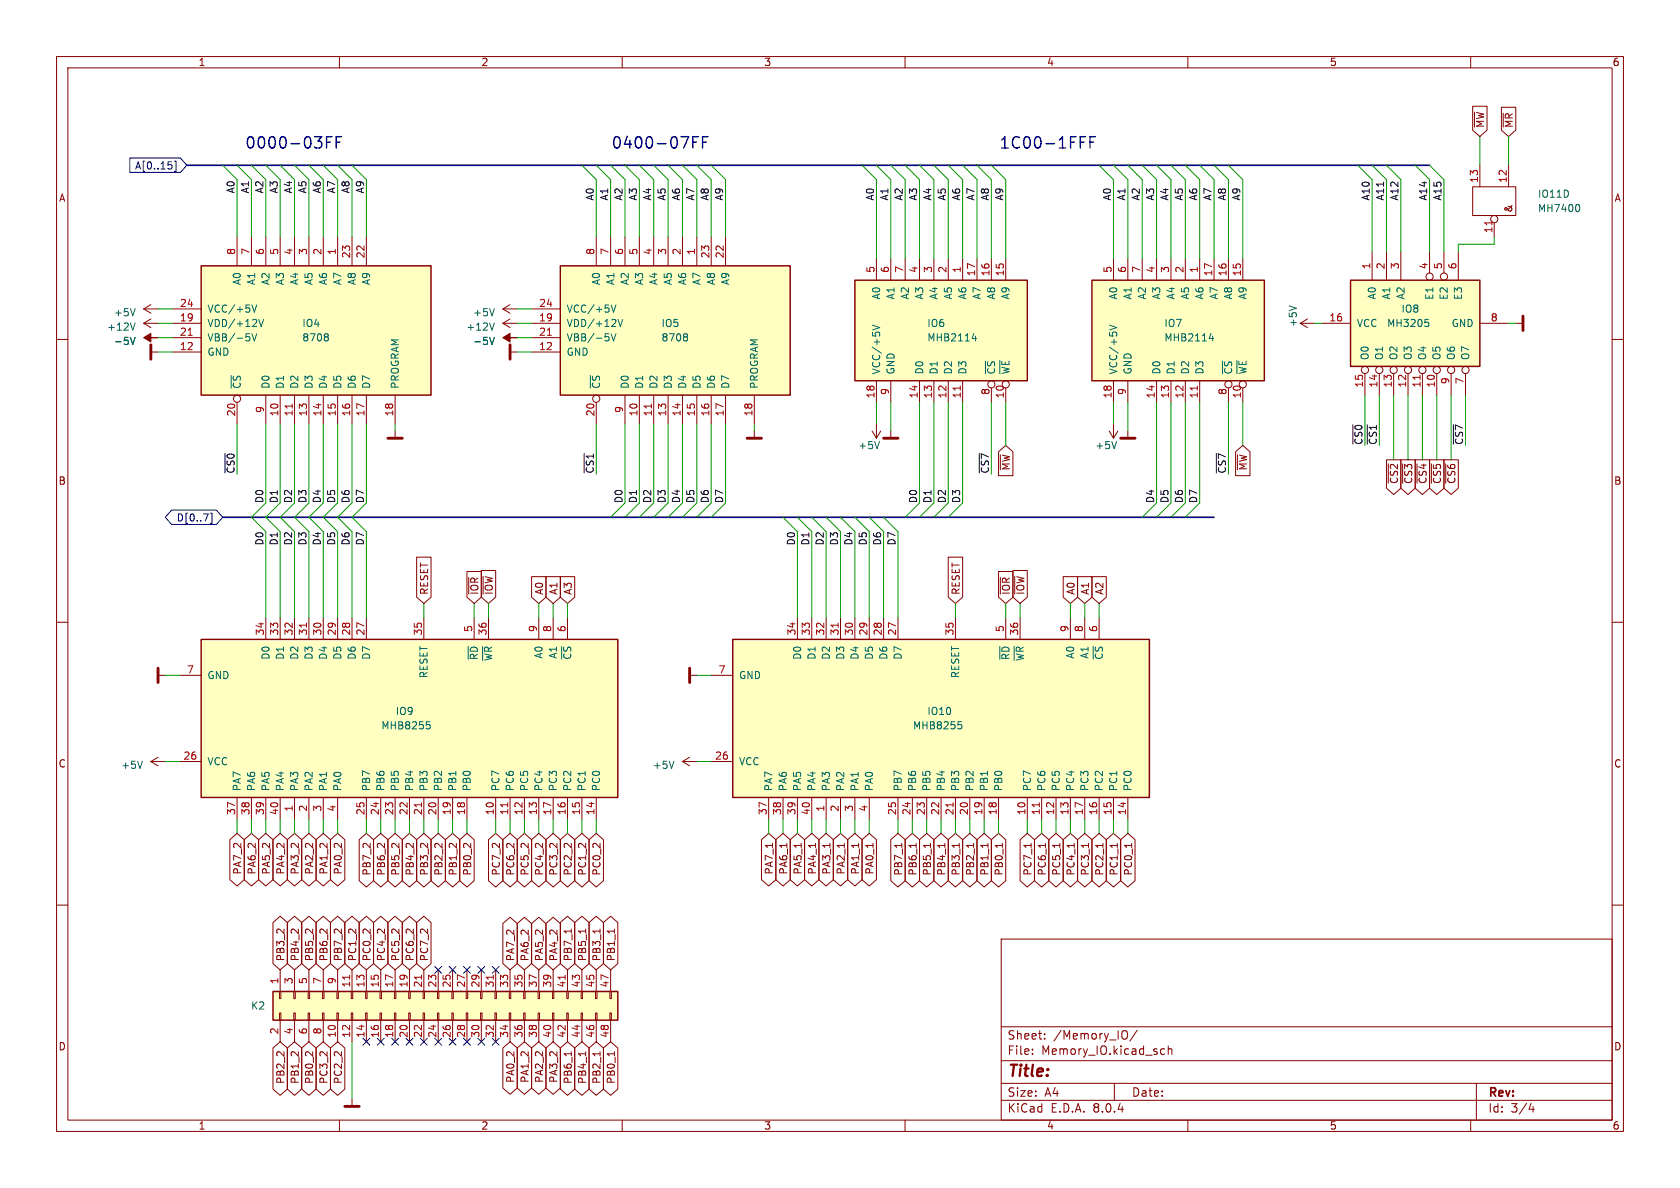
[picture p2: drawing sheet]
<svg xmlns="http://www.w3.org/2000/svg" width="297mm" height="210mm" viewBox="0 0 297 210" stroke-linecap="round" stroke-linejoin="round" font-family="sans-serif">
<defs><g id="words">
<g font-size="2.8" fill="#0000c2">
<text x="43.2" y="26.4">0000-03FF</text>
<text x="107.9" y="26.4">0400-07FF</text>
<text x="176.5" y="26.4">1C00-1FFF</text>
</g>
<text font-size="2.8" fill="#840000" x="178" y="190.9">Title:</text>
<g font-size="2.1" fill="#840000">
<text x="178" y="184">Sheet:</text>
<text x="186.2" y="184">/Memory_IO/</text>
<text x="178" y="186.7">File:</text>
<text x="184.1" y="186.7">Memory_IO.kicad_sch</text>
<text x="178" y="196.9">KiCad</text>
<text x="178" y="194.1">Size:</text>
<text x="184.7" y="194.1">A4</text>
<text x="185.7" y="196.9">E.D.A.</text>
<text x="193.3" y="196.9">8.0.4</text>
<text x="200" y="194.1">Date:</text>
<text x="263" y="194.3">Rev:</text>
<text x="263" y="196.9">Id:</text>
<text x="267.1" y="196.9">3/4</text>
</g>
<g font-size="1.8" fill="#840000">
<text x="35" y="11.9">1</text>
<text x="85" y="11.9">2</text>
<text x="135" y="11.9">3</text>
<text x="185" y="11.9">4</text>
<text x="235" y="11.9">5</text>
<text x="285" y="11.9">6</text>
<text x="262.6" y="22.7" transform="rotate(-90 262.6 22.7)">~{MW}</text>
<text x="267.7" y="22.7" transform="rotate(-90 267.7 22.7)">~{MR}</text>
<text x="10.3" y="35.9">A</text>
<text x="285.3" y="35.9">A</text>
<text x="267.6" y="37.7" transform="rotate(-90 267.6 37.7)">&amp;</text>
<text x="178.8" y="83.3" transform="rotate(-90 178.8 83.3)">~{MW}</text>
<text x="220.7" y="83.3" transform="rotate(-90 220.7 83.3)">~{MW}</text>
<text x="10.3" y="85.9">B</text>
<text x="247.3" y="85.6" transform="rotate(-90 247.3 85.6)">~{CS2}</text>
<text x="249.9" y="85.6" transform="rotate(-90 249.9 85.6)">~{CS3}</text>
<text x="252.4" y="85.6" transform="rotate(-90 252.4 85.6)">~{CS4}</text>
<text x="255" y="85.6" transform="rotate(-90 255 85.6)">~{CS5}</text>
<text x="257.5" y="85.6" transform="rotate(-90 257.5 85.6)">~{CS6}</text>
<text x="285.3" y="85.9">B</text>
<text x="75.9" y="105.3" transform="rotate(-90 75.9 105.3)">RESET</text>
<text x="84.8" y="105.3" transform="rotate(-90 84.8 105.3)">~{IOR}</text>
<text x="87.3" y="105.3" transform="rotate(-90 87.3 105.3)">~{IOW}</text>
<text x="96.2" y="105.3" transform="rotate(-90 96.2 105.3)">A0</text>
<text x="98.7" y="105.3" transform="rotate(-90 98.7 105.3)">A1</text>
<text x="101.3" y="105.3" transform="rotate(-90 101.3 105.3)">A3</text>
<text x="169.9" y="105.3" transform="rotate(-90 169.9 105.3)">RESET</text>
<text x="178.8" y="105.3" transform="rotate(-90 178.8 105.3)">~{IOR}</text>
<text x="181.3" y="105.3" transform="rotate(-90 181.3 105.3)">~{IOW}</text>
<text x="190.2" y="105.3" transform="rotate(-90 190.2 105.3)">A0</text>
<text x="192.7" y="105.3" transform="rotate(-90 192.7 105.3)">A1</text>
<text x="195.3" y="105.3" transform="rotate(-90 195.3 105.3)">A2</text>
<text x="10.3" y="135.9">C</text>
<text x="285.3" y="135.9">C</text>
<text x="42.9" y="154.7" transform="rotate(-90 42.9 154.7)">PA7_2</text>
<text x="45.4" y="154.7" transform="rotate(-90 45.4 154.7)">PA6_2</text>
<text x="47.9" y="154.7" transform="rotate(-90 47.9 154.7)">PA5_2</text>
<text x="50.5" y="154.7" transform="rotate(-90 50.5 154.7)">PA4_2</text>
<text x="53" y="154.7" transform="rotate(-90 53 154.7)">PA3_2</text>
<text x="55.6" y="154.7" transform="rotate(-90 55.6 154.7)">PA2_2</text>
<text x="58.1" y="154.7" transform="rotate(-90 58.1 154.7)">PA1_2</text>
<text x="60.6" y="154.7" transform="rotate(-90 60.6 154.7)">PA0_2</text>
<text x="65.7" y="154.9" transform="rotate(-90 65.7 154.9)">PB7_2</text>
<text x="68.3" y="154.9" transform="rotate(-90 68.3 154.9)">PB6_2</text>
<text x="70.8" y="154.9" transform="rotate(-90 70.8 154.9)">PB5_2</text>
<text x="73.3" y="154.9" transform="rotate(-90 73.3 154.9)">PB4_2</text>
<text x="75.9" y="154.9" transform="rotate(-90 75.9 154.9)">PB3_2</text>
<text x="78.4" y="154.9" transform="rotate(-90 78.4 154.9)">PB2_2</text>
<text x="81" y="154.9" transform="rotate(-90 81 154.9)">PB1_2</text>
<text x="83.5" y="154.9" transform="rotate(-90 83.5 154.9)">PB0_2</text>
<text x="88.6" y="154.9" transform="rotate(-90 88.6 154.9)">PC7_2</text>
<text x="91.1" y="154.9" transform="rotate(-90 91.1 154.9)">PC6_2</text>
<text x="93.7" y="154.9" transform="rotate(-90 93.7 154.9)">PC5_2</text>
<text x="96.2" y="154.9" transform="rotate(-90 96.2 154.9)">PC4_2</text>
<text x="98.7" y="154.9" transform="rotate(-90 98.7 154.9)">PC3_2</text>
<text x="101.3" y="154.9" transform="rotate(-90 101.3 154.9)">PC2_2</text>
<text x="103.8" y="154.9" transform="rotate(-90 103.8 154.9)">PC1_2</text>
<text x="106.4" y="154.9" transform="rotate(-90 106.4 154.9)">PC0_2</text>
<text x="136.8" y="154.7" transform="rotate(-90 136.8 154.7)">PA7_1</text>
<text x="139.4" y="154.7" transform="rotate(-90 139.4 154.7)">PA6_1</text>
<text x="141.9" y="154.7" transform="rotate(-90 141.9 154.7)">PA5_1</text>
<text x="144.5" y="154.7" transform="rotate(-90 144.5 154.7)">PA4_1</text>
<text x="147" y="154.7" transform="rotate(-90 147 154.7)">PA3_1</text>
<text x="149.5" y="154.7" transform="rotate(-90 149.5 154.7)">PA2_1</text>
<text x="152.1" y="154.7" transform="rotate(-90 152.1 154.7)">PA1_1</text>
<text x="154.6" y="154.7" transform="rotate(-90 154.6 154.7)">PA0_1</text>
<text x="159.7" y="154.9" transform="rotate(-90 159.7 154.9)">PB7_1</text>
<text x="162.2" y="154.9" transform="rotate(-90 162.2 154.9)">PB6_1</text>
<text x="164.8" y="154.9" transform="rotate(-90 164.8 154.9)">PB5_1</text>
<text x="167.3" y="154.9" transform="rotate(-90 167.3 154.9)">PB4_1</text>
<text x="169.9" y="154.9" transform="rotate(-90 169.9 154.9)">PB3_1</text>
<text x="172.4" y="154.9" transform="rotate(-90 172.4 154.9)">PB2_1</text>
<text x="174.9" y="154.9" transform="rotate(-90 174.9 154.9)">PB1_1</text>
<text x="177.5" y="154.9" transform="rotate(-90 177.5 154.9)">PB0_1</text>
<text x="182.6" y="154.9" transform="rotate(-90 182.6 154.9)">PC7_1</text>
<text x="185.1" y="154.9" transform="rotate(-90 185.1 154.9)">PC6_1</text>
<text x="187.6" y="154.9" transform="rotate(-90 187.6 154.9)">PC5_1</text>
<text x="190.2" y="154.9" transform="rotate(-90 190.2 154.9)">PC4_1</text>
<text x="192.7" y="154.9" transform="rotate(-90 192.7 154.9)">PC3_1</text>
<text x="195.3" y="154.9" transform="rotate(-90 195.3 154.9)">PC2_1</text>
<text x="197.8" y="154.9" transform="rotate(-90 197.8 154.9)">PC1_1</text>
<text x="200.3" y="154.9" transform="rotate(-90 200.3 154.9)">PC0_1</text>
<text x="50.5" y="170" transform="rotate(-90 50.5 170)">PB3_2</text>
<text x="53" y="170" transform="rotate(-90 53 170)">PB4_2</text>
<text x="55.6" y="170" transform="rotate(-90 55.6 170)">PB5_2</text>
<text x="58.1" y="170" transform="rotate(-90 58.1 170)">PB6_2</text>
<text x="60.6" y="170" transform="rotate(-90 60.6 170)">PB7_2</text>
<text x="63.2" y="170" transform="rotate(-90 63.2 170)">PC1_2</text>
<text x="65.7" y="170" transform="rotate(-90 65.7 170)">PC0_2</text>
<text x="68.3" y="170" transform="rotate(-90 68.3 170)">PC4_2</text>
<text x="70.8" y="170" transform="rotate(-90 70.8 170)">PC5_2</text>
<text x="73.3" y="170" transform="rotate(-90 73.3 170)">PC6_2</text>
<text x="75.9" y="170" transform="rotate(-90 75.9 170)">PC7_2</text>
<text x="91.1" y="170" transform="rotate(-90 91.1 170)">PA7_2</text>
<text x="93.7" y="170" transform="rotate(-90 93.7 170)">PA6_2</text>
<text x="96.2" y="170" transform="rotate(-90 96.2 170)">PA5_2</text>
<text x="98.7" y="170" transform="rotate(-90 98.7 170)">PA4_2</text>
<text x="101.3" y="170" transform="rotate(-90 101.3 170)">PB7_1</text>
<text x="103.8" y="170" transform="rotate(-90 103.8 170)">PB5_1</text>
<text x="106.4" y="170" transform="rotate(-90 106.4 170)">PB3_1</text>
<text x="108.9" y="170" transform="rotate(-90 108.9 170)">PB1_1</text>
<text x="10.3" y="185.9">D</text>
<text x="285.3" y="185.9">D</text>
<text x="50.5" y="191.7" transform="rotate(-90 50.5 191.7)">PB2_2</text>
<text x="53" y="191.7" transform="rotate(-90 53 191.7)">PB1_2</text>
<text x="55.6" y="191.7" transform="rotate(-90 55.6 191.7)">PB0_2</text>
<text x="58.1" y="191.7" transform="rotate(-90 58.1 191.7)">PC3_2</text>
<text x="60.6" y="191.7" transform="rotate(-90 60.6 191.7)">PC2_2</text>
<text x="91.1" y="191.5" transform="rotate(-90 91.1 191.5)">PA0_2</text>
<text x="93.7" y="191.5" transform="rotate(-90 93.7 191.5)">PA1_2</text>
<text x="96.2" y="191.5" transform="rotate(-90 96.2 191.5)">PA2_2</text>
<text x="98.7" y="191.5" transform="rotate(-90 98.7 191.5)">PA3_2</text>
<text x="101.3" y="191.7" transform="rotate(-90 101.3 191.7)">PB6_1</text>
<text x="103.8" y="191.7" transform="rotate(-90 103.8 191.7)">PB4_1</text>
<text x="106.4" y="191.7" transform="rotate(-90 106.4 191.7)">PB2_1</text>
<text x="108.9" y="191.7" transform="rotate(-90 108.9 191.7)">PB0_1</text>
<text x="35" y="199.9">1</text>
<text x="85" y="199.9">2</text>
<text x="135" y="199.9">3</text>
<text x="185" y="199.9">4</text>
<text x="235" y="199.9">5</text>
<text x="285" y="199.9">6</text>
</g>
<g font-size="1.8" fill="#000084">
<text x="23.8" y="30.2">A[0..15]</text>
<text x="31.1" y="92.4">D[0..7]</text>
</g>
<g font-size="1.8" fill="#0f0f0f">
<text x="41.6" y="34.3" transform="rotate(-90 41.6 34.3)">A0</text>
<text x="44.1" y="34.3" transform="rotate(-90 44.1 34.3)">A1</text>
<text x="46.6" y="34.3" transform="rotate(-90 46.6 34.3)">A2</text>
<text x="49.2" y="34.3" transform="rotate(-90 49.2 34.3)">A3</text>
<text x="51.7" y="34.3" transform="rotate(-90 51.7 34.3)">A4</text>
<text x="54.3" y="34.3" transform="rotate(-90 54.3 34.3)">A5</text>
<text x="56.8" y="34.3" transform="rotate(-90 56.8 34.3)">A6</text>
<text x="59.3" y="34.3" transform="rotate(-90 59.3 34.3)">A7</text>
<text x="61.9" y="34.3" transform="rotate(-90 61.9 34.3)">A8</text>
<text x="64.4" y="34.3" transform="rotate(-90 64.4 34.3)">A9</text>
<text x="105.1" y="35.6" transform="rotate(-90 105.1 35.6)">A0</text>
<text x="107.6" y="35.6" transform="rotate(-90 107.6 35.6)">A1</text>
<text x="110.1" y="35.6" transform="rotate(-90 110.1 35.6)">A2</text>
<text x="112.7" y="35.6" transform="rotate(-90 112.7 35.6)">A3</text>
<text x="115.2" y="35.6" transform="rotate(-90 115.2 35.6)">A4</text>
<text x="117.8" y="35.6" transform="rotate(-90 117.8 35.6)">A5</text>
<text x="120.3" y="35.6" transform="rotate(-90 120.3 35.6)">A6</text>
<text x="122.8" y="35.6" transform="rotate(-90 122.8 35.6)">A7</text>
<text x="125.4" y="35.6" transform="rotate(-90 125.4 35.6)">A8</text>
<text x="127.9" y="35.6" transform="rotate(-90 127.9 35.6)">A9</text>
<text x="154.6" y="35.6" transform="rotate(-90 154.6 35.6)">A0</text>
<text x="157.1" y="35.6" transform="rotate(-90 157.1 35.6)">A1</text>
<text x="159.7" y="35.6" transform="rotate(-90 159.7 35.6)">A2</text>
<text x="162.2" y="35.6" transform="rotate(-90 162.2 35.6)">A3</text>
<text x="164.8" y="35.6" transform="rotate(-90 164.8 35.6)">A4</text>
<text x="167.3" y="35.6" transform="rotate(-90 167.3 35.6)">A5</text>
<text x="169.8" y="35.6" transform="rotate(-90 169.8 35.6)">A6</text>
<text x="172.4" y="35.6" transform="rotate(-90 172.4 35.6)">A7</text>
<text x="174.9" y="35.6" transform="rotate(-90 174.9 35.6)">A8</text>
<text x="177.5" y="35.6" transform="rotate(-90 177.5 35.6)">A9</text>
<text x="196.5" y="35.6" transform="rotate(-90 196.5 35.6)">A0</text>
<text x="199" y="35.6" transform="rotate(-90 199 35.6)">A1</text>
<text x="201.6" y="35.6" transform="rotate(-90 201.6 35.6)">A2</text>
<text x="204.1" y="35.6" transform="rotate(-90 204.1 35.6)">A3</text>
<text x="206.7" y="35.6" transform="rotate(-90 206.7 35.6)">A4</text>
<text x="209.2" y="35.6" transform="rotate(-90 209.2 35.6)">A5</text>
<text x="211.7" y="35.6" transform="rotate(-90 211.7 35.6)">A6</text>
<text x="214.3" y="35.6" transform="rotate(-90 214.3 35.6)">A7</text>
<text x="216.8" y="35.6" transform="rotate(-90 216.8 35.6)">A8</text>
<text x="219.4" y="35.6" transform="rotate(-90 219.4 35.6)">A9</text>
<text x="242.2" y="35.6" transform="rotate(-90 242.2 35.6)">A10</text>
<text x="244.8" y="35.6" transform="rotate(-90 244.8 35.6)">A11</text>
<text x="247.3" y="35.6" transform="rotate(-90 247.3 35.6)">A12</text>
<text x="252.4" y="35.6" transform="rotate(-90 252.4 35.6)">A14</text>
<text x="254.9" y="35.6" transform="rotate(-90 254.9 35.6)">A15</text>
<text x="41.6" y="83.8" transform="rotate(-90 41.6 83.8)">~{CS0}</text>
<text x="105.1" y="83.8" transform="rotate(-90 105.1 83.8)">~{CS1}</text>
<text x="174.9" y="83.8" transform="rotate(-90 174.9 83.8)">~{CS7}</text>
<text x="216.8" y="83.8" transform="rotate(-90 216.8 83.8)">~{CS7}</text>
<text x="241" y="78.7" transform="rotate(-90 241 78.7)">~{CS0}</text>
<text x="243.5" y="78.7" transform="rotate(-90 243.5 78.7)">~{CS1}</text>
<text x="258.7" y="78.7" transform="rotate(-90 258.7 78.7)">~{CS7}</text>
<text x="46.6" y="89" transform="rotate(-90 46.6 89)">D0</text>
<text x="49.2" y="89" transform="rotate(-90 49.2 89)">D1</text>
<text x="51.7" y="89" transform="rotate(-90 51.7 89)">D2</text>
<text x="54.3" y="89" transform="rotate(-90 54.3 89)">D3</text>
<text x="56.8" y="89" transform="rotate(-90 56.8 89)">D4</text>
<text x="59.3" y="89" transform="rotate(-90 59.3 89)">D5</text>
<text x="61.9" y="89" transform="rotate(-90 61.9 89)">D6</text>
<text x="64.4" y="89" transform="rotate(-90 64.4 89)">D7</text>
<text x="110.1" y="89" transform="rotate(-90 110.1 89)">D0</text>
<text x="112.7" y="89" transform="rotate(-90 112.7 89)">D1</text>
<text x="115.2" y="89" transform="rotate(-90 115.2 89)">D2</text>
<text x="117.8" y="89" transform="rotate(-90 117.8 89)">D3</text>
<text x="120.3" y="89" transform="rotate(-90 120.3 89)">D4</text>
<text x="122.8" y="89" transform="rotate(-90 122.8 89)">D5</text>
<text x="125.4" y="89" transform="rotate(-90 125.4 89)">D6</text>
<text x="127.9" y="89" transform="rotate(-90 127.9 89)">D7</text>
<text x="162.2" y="89" transform="rotate(-90 162.2 89)">D0</text>
<text x="164.8" y="89" transform="rotate(-90 164.8 89)">D1</text>
<text x="167.3" y="89" transform="rotate(-90 167.3 89)">D2</text>
<text x="169.8" y="89" transform="rotate(-90 169.8 89)">D3</text>
<text x="204.1" y="89" transform="rotate(-90 204.1 89)">D4</text>
<text x="206.7" y="89" transform="rotate(-90 206.7 89)">D5</text>
<text x="209.2" y="89" transform="rotate(-90 209.2 89)">D6</text>
<text x="211.7" y="89" transform="rotate(-90 211.7 89)">D7</text>
<text x="46.6" y="96.5" transform="rotate(-90 46.6 96.5)">D0</text>
<text x="49.2" y="96.5" transform="rotate(-90 49.2 96.5)">D1</text>
<text x="51.7" y="96.5" transform="rotate(-90 51.7 96.5)">D2</text>
<text x="54.3" y="96.5" transform="rotate(-90 54.3 96.5)">D3</text>
<text x="56.8" y="96.5" transform="rotate(-90 56.8 96.5)">D4</text>
<text x="59.3" y="96.5" transform="rotate(-90 59.3 96.5)">D5</text>
<text x="61.9" y="96.5" transform="rotate(-90 61.9 96.5)">D6</text>
<text x="64.4" y="96.5" transform="rotate(-90 64.4 96.5)">D7</text>
<text x="140.6" y="96.5" transform="rotate(-90 140.6 96.5)">D0</text>
<text x="143.2" y="96.5" transform="rotate(-90 143.2 96.5)">D1</text>
<text x="145.7" y="96.5" transform="rotate(-90 145.7 96.5)">D2</text>
<text x="148.2" y="96.5" transform="rotate(-90 148.2 96.5)">D3</text>
<text x="150.8" y="96.5" transform="rotate(-90 150.8 96.5)">D4</text>
<text x="153.3" y="96.5" transform="rotate(-90 153.3 96.5)">D5</text>
<text x="155.9" y="96.5" transform="rotate(-90 155.9 96.5)">D6</text>
<text x="158.4" y="96.5" transform="rotate(-90 158.4 96.5)">D7</text>
</g>
<g font-size="1.8" fill="#a90000">
<text x="261.4" y="32.4" transform="rotate(-90 261.4 32.4)">13</text>
<text x="266.4" y="32.4" transform="rotate(-90 266.4 32.4)">12</text>
<text x="263.9" y="41.3" transform="rotate(-90 263.9 41.3)">11</text>
<text x="41.7" y="45.2" transform="rotate(-90 41.7 45.2)">8</text>
<text x="44.2" y="45.2" transform="rotate(-90 44.2 45.2)">7</text>
<text x="46.7" y="45.2" transform="rotate(-90 46.7 45.2)">6</text>
<text x="49.3" y="45.2" transform="rotate(-90 49.3 45.2)">5</text>
<text x="51.8" y="45.2" transform="rotate(-90 51.8 45.2)">4</text>
<text x="54.4" y="45.2" transform="rotate(-90 54.4 45.2)">3</text>
<text x="56.9" y="45.2" transform="rotate(-90 56.9 45.2)">2</text>
<text x="59.4" y="45.2" transform="rotate(-90 59.4 45.2)">1</text>
<text x="62" y="45.8" transform="rotate(-90 62 45.8)">23</text>
<text x="64.5" y="45.8" transform="rotate(-90 64.5 45.8)">22</text>
<text x="105.2" y="45.2" transform="rotate(-90 105.2 45.2)">8</text>
<text x="107.7" y="45.2" transform="rotate(-90 107.7 45.2)">7</text>
<text x="110.2" y="45.2" transform="rotate(-90 110.2 45.2)">6</text>
<text x="112.8" y="45.2" transform="rotate(-90 112.8 45.2)">5</text>
<text x="115.3" y="45.2" transform="rotate(-90 115.3 45.2)">4</text>
<text x="117.9" y="45.2" transform="rotate(-90 117.9 45.2)">3</text>
<text x="120.4" y="45.2" transform="rotate(-90 120.4 45.2)">2</text>
<text x="122.9" y="45.2" transform="rotate(-90 122.9 45.2)">1</text>
<text x="125.5" y="45.8" transform="rotate(-90 125.5 45.8)">23</text>
<text x="128" y="45.8" transform="rotate(-90 128 45.8)">22</text>
<text x="242.3" y="47.7" transform="rotate(-90 242.3 47.7)">1</text>
<text x="244.9" y="47.7" transform="rotate(-90 244.9 47.7)">2</text>
<text x="247.4" y="47.7" transform="rotate(-90 247.4 47.7)">3</text>
<text x="252.5" y="47.7" transform="rotate(-90 252.5 47.7)">4</text>
<text x="255" y="47.7" transform="rotate(-90 255 47.7)">5</text>
<text x="257.6" y="47.7" transform="rotate(-90 257.6 47.7)">6</text>
<text x="154.7" y="48.3" transform="rotate(-90 154.7 48.3)">5</text>
<text x="157.2" y="48.3" transform="rotate(-90 157.2 48.3)">6</text>
<text x="159.8" y="48.3" transform="rotate(-90 159.8 48.3)">7</text>
<text x="162.3" y="48.3" transform="rotate(-90 162.3 48.3)">4</text>
<text x="164.8" y="48.3" transform="rotate(-90 164.8 48.3)">3</text>
<text x="167.4" y="48.3" transform="rotate(-90 167.4 48.3)">2</text>
<text x="169.9" y="48.3" transform="rotate(-90 169.9 48.3)">1</text>
<text x="172.5" y="48.9" transform="rotate(-90 172.5 48.9)">17</text>
<text x="175" y="48.9" transform="rotate(-90 175 48.9)">16</text>
<text x="177.5" y="48.9" transform="rotate(-90 177.5 48.9)">15</text>
<text x="196.6" y="48.3" transform="rotate(-90 196.6 48.3)">5</text>
<text x="199.1" y="48.3" transform="rotate(-90 199.1 48.3)">6</text>
<text x="201.7" y="48.3" transform="rotate(-90 201.7 48.3)">7</text>
<text x="204.2" y="48.3" transform="rotate(-90 204.2 48.3)">4</text>
<text x="206.8" y="48.3" transform="rotate(-90 206.8 48.3)">3</text>
<text x="209.3" y="48.3" transform="rotate(-90 209.3 48.3)">2</text>
<text x="211.8" y="48.3" transform="rotate(-90 211.8 48.3)">1</text>
<text x="214.4" y="48.9" transform="rotate(-90 214.4 48.9)">17</text>
<text x="216.9" y="48.9" transform="rotate(-90 216.9 48.9)">16</text>
<text x="219.5" y="48.9" transform="rotate(-90 219.5 48.9)">15</text>
<text x="31.7" y="56.9">19</text>
<text x="31.7" y="59.4">21</text>
<text x="31.7" y="54.4">24</text>
<text x="95.2" y="56.9">19</text>
<text x="95.2" y="59.4">21</text>
<text x="95.2" y="54.4">24</text>
<text x="234.9" y="56.9">16</text>
<text x="263.5" y="56.9">8</text>
<text x="31.7" y="62">12</text>
<text x="95.2" y="62">12</text>
<text x="154.7" y="70.5" transform="rotate(-90 154.7 70.5)">18</text>
<text x="157.2" y="69.9" transform="rotate(-90 157.2 69.9)">9</text>
<text x="162.3" y="70.5" transform="rotate(-90 162.3 70.5)">14</text>
<text x="164.8" y="70.5" transform="rotate(-90 164.8 70.5)">13</text>
<text x="167.4" y="70.5" transform="rotate(-90 167.4 70.5)">12</text>
<text x="169.9" y="70.5" transform="rotate(-90 169.9 70.5)">11</text>
<text x="175" y="69.9" transform="rotate(-90 175 69.9)">8</text>
<text x="177.5" y="70.5" transform="rotate(-90 177.5 70.5)">10</text>
<text x="196.6" y="70.5" transform="rotate(-90 196.6 70.5)">18</text>
<text x="199.1" y="69.9" transform="rotate(-90 199.1 69.9)">9</text>
<text x="204.2" y="70.5" transform="rotate(-90 204.2 70.5)">14</text>
<text x="206.8" y="70.5" transform="rotate(-90 206.8 70.5)">13</text>
<text x="209.3" y="70.5" transform="rotate(-90 209.3 70.5)">12</text>
<text x="211.8" y="70.5" transform="rotate(-90 211.8 70.5)">11</text>
<text x="216.9" y="69.9" transform="rotate(-90 216.9 69.9)">8</text>
<text x="219.5" y="70.5" transform="rotate(-90 219.5 70.5)">10</text>
<text x="241" y="68.6" transform="rotate(-90 241 68.6)">15</text>
<text x="243.6" y="68.6" transform="rotate(-90 243.6 68.6)">14</text>
<text x="246.1" y="68.6" transform="rotate(-90 246.1 68.6)">13</text>
<text x="248.7" y="68.6" transform="rotate(-90 248.7 68.6)">12</text>
<text x="251.2" y="68.6" transform="rotate(-90 251.2 68.6)">11</text>
<text x="253.7" y="68.6" transform="rotate(-90 253.7 68.6)">10</text>
<text x="256.3" y="68" transform="rotate(-90 256.3 68)">9</text>
<text x="258.8" y="68" transform="rotate(-90 258.8 68)">7</text>
<text x="41.7" y="73.7" transform="rotate(-90 41.7 73.7)">20</text>
<text x="46.7" y="73.1" transform="rotate(-90 46.7 73.1)">9</text>
<text x="49.3" y="73.7" transform="rotate(-90 49.3 73.7)">10</text>
<text x="51.8" y="73.7" transform="rotate(-90 51.8 73.7)">11</text>
<text x="54.4" y="73.7" transform="rotate(-90 54.4 73.7)">13</text>
<text x="56.9" y="73.7" transform="rotate(-90 56.9 73.7)">14</text>
<text x="59.4" y="73.7" transform="rotate(-90 59.4 73.7)">15</text>
<text x="62" y="73.7" transform="rotate(-90 62 73.7)">16</text>
<text x="64.5" y="73.7" transform="rotate(-90 64.5 73.7)">17</text>
<text x="69.6" y="73.7" transform="rotate(-90 69.6 73.7)">18</text>
<text x="105.2" y="73.7" transform="rotate(-90 105.2 73.7)">20</text>
<text x="110.2" y="73.1" transform="rotate(-90 110.2 73.1)">9</text>
<text x="112.8" y="73.7" transform="rotate(-90 112.8 73.7)">10</text>
<text x="115.3" y="73.7" transform="rotate(-90 115.3 73.7)">11</text>
<text x="117.9" y="73.7" transform="rotate(-90 117.9 73.7)">13</text>
<text x="120.4" y="73.7" transform="rotate(-90 120.4 73.7)">14</text>
<text x="122.9" y="73.7" transform="rotate(-90 122.9 73.7)">15</text>
<text x="125.5" y="73.7" transform="rotate(-90 125.5 73.7)">16</text>
<text x="128" y="73.7" transform="rotate(-90 128 73.7)">17</text>
<text x="133.1" y="73.7" transform="rotate(-90 133.1 73.7)">18</text>
<text x="46.7" y="112.4" transform="rotate(-90 46.7 112.4)">34</text>
<text x="49.3" y="112.4" transform="rotate(-90 49.3 112.4)">33</text>
<text x="51.8" y="112.4" transform="rotate(-90 51.8 112.4)">32</text>
<text x="54.4" y="112.4" transform="rotate(-90 54.4 112.4)">31</text>
<text x="56.9" y="112.4" transform="rotate(-90 56.9 112.4)">30</text>
<text x="59.4" y="112.4" transform="rotate(-90 59.4 112.4)">29</text>
<text x="62" y="112.4" transform="rotate(-90 62 112.4)">28</text>
<text x="64.5" y="112.4" transform="rotate(-90 64.5 112.4)">27</text>
<text x="74.7" y="112.4" transform="rotate(-90 74.7 112.4)">35</text>
<text x="83.6" y="111.8" transform="rotate(-90 83.6 111.8)">5</text>
<text x="86.1" y="112.4" transform="rotate(-90 86.1 112.4)">36</text>
<text x="95" y="111.8" transform="rotate(-90 95 111.8)">9</text>
<text x="97.5" y="111.8" transform="rotate(-90 97.5 111.8)">8</text>
<text x="100.1" y="111.8" transform="rotate(-90 100.1 111.8)">6</text>
<text x="140.7" y="112.4" transform="rotate(-90 140.7 112.4)">34</text>
<text x="143.3" y="112.4" transform="rotate(-90 143.3 112.4)">33</text>
<text x="145.8" y="112.4" transform="rotate(-90 145.8 112.4)">32</text>
<text x="148.3" y="112.4" transform="rotate(-90 148.3 112.4)">31</text>
<text x="150.9" y="112.4" transform="rotate(-90 150.9 112.4)">30</text>
<text x="153.4" y="112.4" transform="rotate(-90 153.4 112.4)">29</text>
<text x="156" y="112.4" transform="rotate(-90 156 112.4)">28</text>
<text x="158.5" y="112.4" transform="rotate(-90 158.5 112.4)">27</text>
<text x="168.7" y="112.4" transform="rotate(-90 168.7 112.4)">35</text>
<text x="177.5" y="111.8" transform="rotate(-90 177.5 111.8)">5</text>
<text x="180.1" y="112.4" transform="rotate(-90 180.1 112.4)">36</text>
<text x="189" y="111.8" transform="rotate(-90 189 111.8)">9</text>
<text x="191.5" y="111.8" transform="rotate(-90 191.5 111.8)">8</text>
<text x="194.1" y="111.8" transform="rotate(-90 194.1 111.8)">6</text>
<text x="32.9" y="119.1">7</text>
<text x="126.9" y="119.1">7</text>
<text x="32.3" y="134.4">26</text>
<text x="126.3" y="134.4">26</text>
<text x="51.8" y="143.6" transform="rotate(-90 51.8 143.6)">1</text>
<text x="54.4" y="143.6" transform="rotate(-90 54.4 143.6)">2</text>
<text x="56.9" y="143.6" transform="rotate(-90 56.9 143.6)">3</text>
<text x="59.4" y="143.6" transform="rotate(-90 59.4 143.6)">4</text>
<text x="145.8" y="143.6" transform="rotate(-90 145.8 143.6)">1</text>
<text x="148.3" y="143.6" transform="rotate(-90 148.3 143.6)">2</text>
<text x="150.9" y="143.6" transform="rotate(-90 150.9 143.6)">3</text>
<text x="153.4" y="143.6" transform="rotate(-90 153.4 143.6)">4</text>
<text x="41.7" y="144.2" transform="rotate(-90 41.7 144.2)">37</text>
<text x="44.2" y="144.2" transform="rotate(-90 44.2 144.2)">38</text>
<text x="46.7" y="144.2" transform="rotate(-90 46.7 144.2)">39</text>
<text x="49.3" y="144.2" transform="rotate(-90 49.3 144.2)">40</text>
<text x="64.5" y="144.2" transform="rotate(-90 64.5 144.2)">25</text>
<text x="67.1" y="144.2" transform="rotate(-90 67.1 144.2)">24</text>
<text x="69.6" y="144.2" transform="rotate(-90 69.6 144.2)">23</text>
<text x="72.1" y="144.2" transform="rotate(-90 72.1 144.2)">22</text>
<text x="74.7" y="144.2" transform="rotate(-90 74.7 144.2)">21</text>
<text x="77.2" y="144.2" transform="rotate(-90 77.2 144.2)">20</text>
<text x="79.8" y="144.2" transform="rotate(-90 79.8 144.2)">19</text>
<text x="82.3" y="144.2" transform="rotate(-90 82.3 144.2)">18</text>
<text x="87.4" y="144.2" transform="rotate(-90 87.4 144.2)">10</text>
<text x="89.9" y="144.2" transform="rotate(-90 89.9 144.2)">11</text>
<text x="92.5" y="144.2" transform="rotate(-90 92.5 144.2)">12</text>
<text x="95" y="144.2" transform="rotate(-90 95 144.2)">13</text>
<text x="97.5" y="144.2" transform="rotate(-90 97.5 144.2)">17</text>
<text x="100.1" y="144.2" transform="rotate(-90 100.1 144.2)">16</text>
<text x="102.6" y="144.2" transform="rotate(-90 102.6 144.2)">15</text>
<text x="105.2" y="144.2" transform="rotate(-90 105.2 144.2)">14</text>
<text x="135.6" y="144.2" transform="rotate(-90 135.6 144.2)">37</text>
<text x="138.2" y="144.2" transform="rotate(-90 138.2 144.2)">38</text>
<text x="140.7" y="144.2" transform="rotate(-90 140.7 144.2)">39</text>
<text x="143.3" y="144.2" transform="rotate(-90 143.3 144.2)">40</text>
<text x="158.5" y="144.2" transform="rotate(-90 158.5 144.2)">25</text>
<text x="161" y="144.2" transform="rotate(-90 161 144.2)">24</text>
<text x="163.6" y="144.2" transform="rotate(-90 163.6 144.2)">23</text>
<text x="166.1" y="144.2" transform="rotate(-90 166.1 144.2)">22</text>
<text x="168.7" y="144.2" transform="rotate(-90 168.7 144.2)">21</text>
<text x="171.2" y="144.2" transform="rotate(-90 171.2 144.2)">20</text>
<text x="173.7" y="144.2" transform="rotate(-90 173.7 144.2)">19</text>
<text x="176.3" y="144.2" transform="rotate(-90 176.3 144.2)">18</text>
<text x="181.4" y="144.2" transform="rotate(-90 181.4 144.2)">10</text>
<text x="183.9" y="144.2" transform="rotate(-90 183.9 144.2)">11</text>
<text x="186.4" y="144.2" transform="rotate(-90 186.4 144.2)">12</text>
<text x="189" y="144.2" transform="rotate(-90 189 144.2)">13</text>
<text x="191.5" y="144.2" transform="rotate(-90 191.5 144.2)">17</text>
<text x="194.1" y="144.2" transform="rotate(-90 194.1 144.2)">16</text>
<text x="196.6" y="144.2" transform="rotate(-90 196.6 144.2)">15</text>
<text x="199.1" y="144.2" transform="rotate(-90 199.1 144.2)">14</text>
<text x="49.3" y="174.1" transform="rotate(-90 49.3 174.1)">1</text>
<text x="51.8" y="174.1" transform="rotate(-90 51.8 174.1)">3</text>
<text x="54.4" y="174.1" transform="rotate(-90 54.4 174.1)">5</text>
<text x="56.9" y="174.1" transform="rotate(-90 56.9 174.1)">7</text>
<text x="59.4" y="174.1" transform="rotate(-90 59.4 174.1)">9</text>
<text x="62" y="174.7" transform="rotate(-90 62 174.7)">11</text>
<text x="64.5" y="174.7" transform="rotate(-90 64.5 174.7)">13</text>
<text x="67.1" y="174.7" transform="rotate(-90 67.1 174.7)">15</text>
<text x="69.6" y="174.7" transform="rotate(-90 69.6 174.7)">17</text>
<text x="72.1" y="174.7" transform="rotate(-90 72.1 174.7)">19</text>
<text x="74.7" y="174.7" transform="rotate(-90 74.7 174.7)">21</text>
<text x="77.2" y="174.7" transform="rotate(-90 77.2 174.7)">23</text>
<text x="79.8" y="174.7" transform="rotate(-90 79.8 174.7)">25</text>
<text x="82.3" y="174.7" transform="rotate(-90 82.3 174.7)">27</text>
<text x="84.8" y="174.7" transform="rotate(-90 84.8 174.7)">29</text>
<text x="87.4" y="174.7" transform="rotate(-90 87.4 174.7)">31</text>
<text x="89.9" y="174.7" transform="rotate(-90 89.9 174.7)">33</text>
<text x="92.5" y="174.7" transform="rotate(-90 92.5 174.7)">35</text>
<text x="95" y="174.7" transform="rotate(-90 95 174.7)">37</text>
<text x="97.5" y="174.7" transform="rotate(-90 97.5 174.7)">39</text>
<text x="100.1" y="174.7" transform="rotate(-90 100.1 174.7)">41</text>
<text x="102.6" y="174.7" transform="rotate(-90 102.6 174.7)">43</text>
<text x="105.2" y="174.7" transform="rotate(-90 105.2 174.7)">45</text>
<text x="107.7" y="174.7" transform="rotate(-90 107.7 174.7)">47</text>
<text x="49.3" y="183" transform="rotate(-90 49.3 183)">2</text>
<text x="51.8" y="183" transform="rotate(-90 51.8 183)">4</text>
<text x="54.4" y="183" transform="rotate(-90 54.4 183)">6</text>
<text x="56.9" y="183" transform="rotate(-90 56.9 183)">8</text>
<text x="59.4" y="183.6" transform="rotate(-90 59.4 183.6)">10</text>
<text x="62" y="183.6" transform="rotate(-90 62 183.6)">12</text>
<text x="64.5" y="183.6" transform="rotate(-90 64.5 183.6)">14</text>
<text x="67.1" y="183.6" transform="rotate(-90 67.1 183.6)">16</text>
<text x="69.6" y="183.6" transform="rotate(-90 69.6 183.6)">18</text>
<text x="72.1" y="183.6" transform="rotate(-90 72.1 183.6)">20</text>
<text x="74.7" y="183.6" transform="rotate(-90 74.7 183.6)">22</text>
<text x="77.2" y="183.6" transform="rotate(-90 77.2 183.6)">24</text>
<text x="79.8" y="183.6" transform="rotate(-90 79.8 183.6)">26</text>
<text x="82.3" y="183.6" transform="rotate(-90 82.3 183.6)">28</text>
<text x="84.8" y="183.6" transform="rotate(-90 84.8 183.6)">30</text>
<text x="87.4" y="183.6" transform="rotate(-90 87.4 183.6)">32</text>
<text x="89.9" y="183.6" transform="rotate(-90 89.9 183.6)">34</text>
<text x="92.5" y="183.6" transform="rotate(-90 92.5 183.6)">36</text>
<text x="95" y="183.6" transform="rotate(-90 95 183.6)">38</text>
<text x="97.5" y="183.6" transform="rotate(-90 97.5 183.6)">40</text>
<text x="100.1" y="183.6" transform="rotate(-90 100.1 183.6)">42</text>
<text x="102.6" y="183.6" transform="rotate(-90 102.6 183.6)">44</text>
<text x="105.2" y="183.6" transform="rotate(-90 105.2 183.6)">46</text>
<text x="107.7" y="183.6" transform="rotate(-90 107.7 183.6)">48</text>
</g>
<g font-size="1.8" fill="#006464">
<text x="271.8" y="35.2">IO11D</text>
<text x="271.8" y="37.7">MH7400</text>
<text x="42.8" y="50.5" transform="rotate(-90 42.8 50.5)">A0</text>
<text x="45.3" y="50.5" transform="rotate(-90 45.3 50.5)">A1</text>
<text x="47.9" y="50.5" transform="rotate(-90 47.9 50.5)">A2</text>
<text x="50.4" y="50.5" transform="rotate(-90 50.4 50.5)">A3</text>
<text x="52.9" y="50.5" transform="rotate(-90 52.9 50.5)">A4</text>
<text x="55.5" y="50.5" transform="rotate(-90 55.5 50.5)">A5</text>
<text x="58" y="50.5" transform="rotate(-90 58 50.5)">A6</text>
<text x="60.6" y="50.5" transform="rotate(-90 60.6 50.5)">A7</text>
<text x="63.1" y="50.5" transform="rotate(-90 63.1 50.5)">A8</text>
<text x="65.6" y="50.5" transform="rotate(-90 65.6 50.5)">A9</text>
<text x="106.3" y="50.5" transform="rotate(-90 106.3 50.5)">A0</text>
<text x="108.8" y="50.5" transform="rotate(-90 108.8 50.5)">A1</text>
<text x="111.4" y="50.5" transform="rotate(-90 111.4 50.5)">A2</text>
<text x="113.9" y="50.5" transform="rotate(-90 113.9 50.5)">A3</text>
<text x="116.4" y="50.5" transform="rotate(-90 116.4 50.5)">A4</text>
<text x="119" y="50.5" transform="rotate(-90 119 50.5)">A5</text>
<text x="121.5" y="50.5" transform="rotate(-90 121.5 50.5)">A6</text>
<text x="124.1" y="50.5" transform="rotate(-90 124.1 50.5)">A7</text>
<text x="126.6" y="50.5" transform="rotate(-90 126.6 50.5)">A8</text>
<text x="129.1" y="50.5" transform="rotate(-90 129.1 50.5)">A9</text>
<text x="155.8" y="53" transform="rotate(-90 155.8 53)">A0</text>
<text x="158.3" y="53" transform="rotate(-90 158.3 53)">A1</text>
<text x="160.9" y="53" transform="rotate(-90 160.9 53)">A2</text>
<text x="163.4" y="53" transform="rotate(-90 163.4 53)">A3</text>
<text x="166" y="53" transform="rotate(-90 166 53)">A4</text>
<text x="168.5" y="53" transform="rotate(-90 168.5 53)">A5</text>
<text x="171" y="53" transform="rotate(-90 171 53)">A6</text>
<text x="173.6" y="53" transform="rotate(-90 173.6 53)">A7</text>
<text x="176.1" y="53" transform="rotate(-90 176.1 53)">A8</text>
<text x="178.7" y="53" transform="rotate(-90 178.7 53)">A9</text>
<text x="197.7" y="53" transform="rotate(-90 197.7 53)">A0</text>
<text x="200.3" y="53" transform="rotate(-90 200.3 53)">A1</text>
<text x="202.8" y="53" transform="rotate(-90 202.8 53)">A2</text>
<text x="205.3" y="53" transform="rotate(-90 205.3 53)">A3</text>
<text x="207.9" y="53" transform="rotate(-90 207.9 53)">A4</text>
<text x="210.4" y="53" transform="rotate(-90 210.4 53)">A5</text>
<text x="213" y="53" transform="rotate(-90 213 53)">A6</text>
<text x="215.5" y="53" transform="rotate(-90 215.5 53)">A7</text>
<text x="218" y="53" transform="rotate(-90 218 53)">A8</text>
<text x="220.6" y="53" transform="rotate(-90 220.6 53)">A9</text>
<text x="243.4" y="53" transform="rotate(-90 243.4 53)">A0</text>
<text x="246" y="53" transform="rotate(-90 246 53)">A1</text>
<text x="248.5" y="53" transform="rotate(-90 248.5 53)">A2</text>
<text x="253.6" y="53.1" transform="rotate(-90 253.6 53.1)">E1</text>
<text x="256.1" y="53.1" transform="rotate(-90 256.1 53.1)">E2</text>
<text x="258.7" y="53.1" transform="rotate(-90 258.7 53.1)">E3</text>
<text x="18.8" y="58.6">+12V</text>
<text x="20" y="56.1">+5V</text>
<text x="36.6" y="58">VDD/+12V</text>
<text x="36.6" y="55.5">VCC/+5V</text>
<text x="53.3" y="58">IO4</text>
<text x="82.3" y="58.6">+12V</text>
<text x="83.5" y="56.1">+5V</text>
<text x="100.1" y="58">VDD/+12V</text>
<text x="100.1" y="55.5">VCC/+5V</text>
<text x="116.8" y="58">IO5</text>
<text x="163.8" y="58">IO6</text>
<text x="205.7" y="58">IO7</text>
<text x="229.5" y="57.9" transform="rotate(-90 229.5 57.9)">+5V</text>
<text x="239.8" y="58">VCC</text>
<text x="245.1" y="58">MH3205</text>
<text x="247.7" y="55.5">IO8</text>
<text x="256.5" y="58">GND</text>
<text x="20" y="61.2">-5V</text>
<text x="36.6" y="63.1">GND</text>
<text x="36.6" y="60.6">VBB/-5V</text>
<text x="53.3" y="60.6">8708</text>
<text x="83.5" y="61.2">-5V</text>
<text x="100.1" y="63.1">GND</text>
<text x="100.1" y="60.6">VBB/-5V</text>
<text x="116.8" y="60.6">8708</text>
<text x="163.8" y="60.6">MHB2114</text>
<text x="205.7" y="60.6">MHB2114</text>
<text x="242.2" y="63.8" transform="rotate(-90 242.2 63.8)">O0</text>
<text x="244.7" y="63.8" transform="rotate(-90 244.7 63.8)">O1</text>
<text x="247.2" y="63.8" transform="rotate(-90 247.2 63.8)">O2</text>
<text x="249.8" y="63.8" transform="rotate(-90 249.8 63.8)">O3</text>
<text x="252.3" y="63.8" transform="rotate(-90 252.3 63.8)">O4</text>
<text x="254.9" y="63.8" transform="rotate(-90 254.9 63.8)">O5</text>
<text x="257.4" y="63.8" transform="rotate(-90 257.4 63.8)">O6</text>
<text x="259.9" y="63.8" transform="rotate(-90 259.9 63.8)">O7</text>
<text x="42.8" y="68.8" transform="rotate(-90 42.8 68.8)">~{CS}</text>
<text x="47.9" y="68.8" transform="rotate(-90 47.9 68.8)">D0</text>
<text x="50.4" y="68.8" transform="rotate(-90 50.4 68.8)">D1</text>
<text x="52.9" y="68.8" transform="rotate(-90 52.9 68.8)">D2</text>
<text x="55.5" y="68.8" transform="rotate(-90 55.5 68.8)">D3</text>
<text x="58" y="68.8" transform="rotate(-90 58 68.8)">D4</text>
<text x="60.6" y="68.8" transform="rotate(-90 60.6 68.8)">D5</text>
<text x="63.1" y="68.8" transform="rotate(-90 63.1 68.8)">D6</text>
<text x="65.6" y="68.8" transform="rotate(-90 65.6 68.8)">D7</text>
<text x="70.7" y="68.8" transform="rotate(-90 70.7 68.8)">PROGRAM</text>
<text x="106.3" y="68.8" transform="rotate(-90 106.3 68.8)">~{CS}</text>
<text x="111.4" y="68.8" transform="rotate(-90 111.4 68.8)">D0</text>
<text x="113.9" y="68.8" transform="rotate(-90 113.9 68.8)">D1</text>
<text x="116.4" y="68.8" transform="rotate(-90 116.4 68.8)">D2</text>
<text x="119" y="68.8" transform="rotate(-90 119 68.8)">D3</text>
<text x="121.5" y="68.8" transform="rotate(-90 121.5 68.8)">D4</text>
<text x="124.1" y="68.8" transform="rotate(-90 124.1 68.8)">D5</text>
<text x="126.6" y="68.8" transform="rotate(-90 126.6 68.8)">D6</text>
<text x="129.1" y="68.8" transform="rotate(-90 129.1 68.8)">D7</text>
<text x="134.2" y="68.8" transform="rotate(-90 134.2 68.8)">PROGRAM</text>
<text x="155.8" y="66.3" transform="rotate(-90 155.8 66.3)">VCC/+5V</text>
<text x="158.3" y="66.3" transform="rotate(-90 158.3 66.3)">GND</text>
<text x="163.4" y="66.3" transform="rotate(-90 163.4 66.3)">D0</text>
<text x="166" y="66.3" transform="rotate(-90 166 66.3)">D1</text>
<text x="168.5" y="66.3" transform="rotate(-90 168.5 66.3)">D2</text>
<text x="171" y="66.3" transform="rotate(-90 171 66.3)">D3</text>
<text x="176.1" y="66.3" transform="rotate(-90 176.1 66.3)">~{CS}</text>
<text x="178.7" y="66.3" transform="rotate(-90 178.7 66.3)">~{WE}</text>
<text x="197.7" y="66.3" transform="rotate(-90 197.7 66.3)">VCC/+5V</text>
<text x="200.3" y="66.3" transform="rotate(-90 200.3 66.3)">GND</text>
<text x="205.3" y="66.3" transform="rotate(-90 205.3 66.3)">D0</text>
<text x="207.9" y="66.3" transform="rotate(-90 207.9 66.3)">D1</text>
<text x="210.4" y="66.3" transform="rotate(-90 210.4 66.3)">D2</text>
<text x="213" y="66.3" transform="rotate(-90 213 66.3)">D3</text>
<text x="218" y="66.3" transform="rotate(-90 218 66.3)">~{CS}</text>
<text x="220.6" y="66.3" transform="rotate(-90 220.6 66.3)">~{WE}</text>
<text x="151.6" y="79.6">+5V</text>
<text x="193.5" y="79.6">+5V</text>
<text x="47.9" y="116.7" transform="rotate(-90 47.9 116.7)">D0</text>
<text x="50.4" y="116.7" transform="rotate(-90 50.4 116.7)">D1</text>
<text x="52.9" y="116.7" transform="rotate(-90 52.9 116.7)">D2</text>
<text x="55.5" y="116.7" transform="rotate(-90 55.5 116.7)">D3</text>
<text x="58" y="116.7" transform="rotate(-90 58 116.7)">D4</text>
<text x="60.6" y="116.7" transform="rotate(-90 60.6 116.7)">D5</text>
<text x="63.1" y="116.7" transform="rotate(-90 63.1 116.7)">D6</text>
<text x="65.6" y="116.7" transform="rotate(-90 65.6 116.7)">D7</text>
<text x="75.8" y="120" transform="rotate(-90 75.8 120)">RESET</text>
<text x="84.7" y="116.8" transform="rotate(-90 84.7 116.8)">~{RD}</text>
<text x="87.2" y="117" transform="rotate(-90 87.2 117)">~{WR}</text>
<text x="96.1" y="116.5" transform="rotate(-90 96.1 116.5)">A0</text>
<text x="98.7" y="116.5" transform="rotate(-90 98.7 116.5)">A1</text>
<text x="101.2" y="116.7" transform="rotate(-90 101.2 116.7)">~{CS}</text>
<text x="141.8" y="116.7" transform="rotate(-90 141.8 116.7)">D0</text>
<text x="144.4" y="116.7" transform="rotate(-90 144.4 116.7)">D1</text>
<text x="146.9" y="116.7" transform="rotate(-90 146.9 116.7)">D2</text>
<text x="149.5" y="116.7" transform="rotate(-90 149.5 116.7)">D3</text>
<text x="152" y="116.7" transform="rotate(-90 152 116.7)">D4</text>
<text x="154.5" y="116.7" transform="rotate(-90 154.5 116.7)">D5</text>
<text x="157.1" y="116.7" transform="rotate(-90 157.1 116.7)">D6</text>
<text x="159.6" y="116.7" transform="rotate(-90 159.6 116.7)">D7</text>
<text x="169.8" y="120" transform="rotate(-90 169.8 120)">RESET</text>
<text x="178.7" y="116.8" transform="rotate(-90 178.7 116.8)">~{RD}</text>
<text x="181.2" y="117" transform="rotate(-90 181.2 117)">~{WR}</text>
<text x="190.1" y="116.5" transform="rotate(-90 190.1 116.5)">A0</text>
<text x="192.6" y="116.5" transform="rotate(-90 192.6 116.5)">A1</text>
<text x="195.2" y="116.7" transform="rotate(-90 195.2 116.7)">~{CS}</text>
<text x="36.6" y="120.2">GND</text>
<text x="130.6" y="120.2">GND</text>
<text x="67.3" y="129.1">MHB8255</text>
<text x="69.9" y="126.6">IO9</text>
<text x="161.3" y="129.1">MHB8255</text>
<text x="163.8" y="126.6">IO10</text>
<text x="21.3" y="136.1">+5V</text>
<text x="36.6" y="135.5">VCC</text>
<text x="115.3" y="136.1">+5V</text>
<text x="130.6" y="135.5">VCC</text>
<text x="42.8" y="140" transform="rotate(-90 42.8 140)">PA7</text>
<text x="45.3" y="140" transform="rotate(-90 45.3 140)">PA6</text>
<text x="47.9" y="140" transform="rotate(-90 47.9 140)">PA5</text>
<text x="50.4" y="140" transform="rotate(-90 50.4 140)">PA4</text>
<text x="52.9" y="140" transform="rotate(-90 52.9 140)">PA3</text>
<text x="55.5" y="140" transform="rotate(-90 55.5 140)">PA2</text>
<text x="58" y="140" transform="rotate(-90 58 140)">PA1</text>
<text x="60.6" y="140" transform="rotate(-90 60.6 140)">PA0</text>
<text x="65.6" y="140" transform="rotate(-90 65.6 140)">PB7</text>
<text x="68.2" y="140" transform="rotate(-90 68.2 140)">PB6</text>
<text x="70.7" y="140" transform="rotate(-90 70.7 140)">PB5</text>
<text x="73.3" y="140" transform="rotate(-90 73.3 140)">PB4</text>
<text x="75.8" y="140" transform="rotate(-90 75.8 140)">PB3</text>
<text x="78.3" y="140" transform="rotate(-90 78.3 140)">PB2</text>
<text x="80.9" y="140" transform="rotate(-90 80.9 140)">PB1</text>
<text x="83.4" y="140" transform="rotate(-90 83.4 140)">PB0</text>
<text x="88.5" y="140" transform="rotate(-90 88.5 140)">PC7</text>
<text x="91" y="140" transform="rotate(-90 91 140)">PC6</text>
<text x="93.6" y="140" transform="rotate(-90 93.6 140)">PC5</text>
<text x="96.1" y="140" transform="rotate(-90 96.1 140)">PC4</text>
<text x="98.7" y="140" transform="rotate(-90 98.7 140)">PC3</text>
<text x="101.2" y="140" transform="rotate(-90 101.2 140)">PC2</text>
<text x="103.7" y="140" transform="rotate(-90 103.7 140)">PC1</text>
<text x="106.3" y="140" transform="rotate(-90 106.3 140)">PC0</text>
<text x="136.8" y="140" transform="rotate(-90 136.8 140)">PA7</text>
<text x="139.3" y="140" transform="rotate(-90 139.3 140)">PA6</text>
<text x="141.8" y="140" transform="rotate(-90 141.8 140)">PA5</text>
<text x="144.4" y="140" transform="rotate(-90 144.4 140)">PA4</text>
<text x="146.9" y="140" transform="rotate(-90 146.9 140)">PA3</text>
<text x="149.5" y="140" transform="rotate(-90 149.5 140)">PA2</text>
<text x="152" y="140" transform="rotate(-90 152 140)">PA1</text>
<text x="154.5" y="140" transform="rotate(-90 154.5 140)">PA0</text>
<text x="159.6" y="140" transform="rotate(-90 159.6 140)">PB7</text>
<text x="162.2" y="140" transform="rotate(-90 162.2 140)">PB6</text>
<text x="164.7" y="140" transform="rotate(-90 164.7 140)">PB5</text>
<text x="167.2" y="140" transform="rotate(-90 167.2 140)">PB4</text>
<text x="169.8" y="140" transform="rotate(-90 169.8 140)">PB3</text>
<text x="172.3" y="140" transform="rotate(-90 172.3 140)">PB2</text>
<text x="174.9" y="140" transform="rotate(-90 174.9 140)">PB1</text>
<text x="177.4" y="140" transform="rotate(-90 177.4 140)">PB0</text>
<text x="182.5" y="140" transform="rotate(-90 182.5 140)">PC7</text>
<text x="185" y="140" transform="rotate(-90 185 140)">PC6</text>
<text x="187.6" y="140" transform="rotate(-90 187.6 140)">PC5</text>
<text x="190.1" y="140" transform="rotate(-90 190.1 140)">PC4</text>
<text x="192.6" y="140" transform="rotate(-90 192.6 140)">PC3</text>
<text x="195.2" y="140" transform="rotate(-90 195.2 140)">PC2</text>
<text x="197.7" y="140" transform="rotate(-90 197.7 140)">PC1</text>
<text x="200.3" y="140" transform="rotate(-90 200.3 140)">PC0</text>
<text x="44.3" y="178.7">K2</text>
</g>
</g></defs>
<g fill="none" stroke="#840000" stroke-width=".18">
<path d="M10 10h277v190h-277zM12 12h273v186h-273zM60 10v2M110 10v2M160 10v2M210 10v2M260 10v2M10 60h2M88.9 54.6l1.3 .8M88.9 54.6h2.5M90.2 53.8l-1.3 .8M285 60h2"/>
<path d="M90.2 62.2h1.2M10 110h2M285 110h2M26.7 134.6l1.2 .8M26.7 134.6h2.5M27.9 133.9l-1.2 .7M10 160h2M285 160h2M177 166h108v32h-108zM60 198v2M110 198v2M160 198v2"/>
<path d="M177 194.5h108M177 191.5h108M177 187.5h108M177 181.5h108M182.5 186.3v.1M182.5 185.5v.1M184.7 183.6v.1M184.7 182.8v.1M197 191.5v3M199 182.2l.1 .1a.96 .96 0 0 1-.1 1.4M201 182.1l-1.3 2M205.5 185.4l.4 .1"/>
<path d="M205.9 186.3l-.4 .1M206.5 185.5l.2-.1 .4 .1 .1 .9M206.5 184.9v1.5M210 198v2M260 198v2M261 191.5v6.5M270.7 195l-.4 1.1h.9M271 195.6v1"/>
</g>
<path d="M86.6 59.6l.4 1.3 .4-1.3M87.4 54.6l-.4 1.2M25.2 134.6l-.5 1.2" fill="none" stroke="#006464" stroke-width=".18"/>
<path d="M90.2 61v2.5" fill="none" stroke="#840000" stroke-width=".51"/>
<path d="M88.9 59.7l1.3-.8v.8h1.2h-1.2v.8z" fill="#840000" stroke="#840000" stroke-width=".18"/>
<path d="M129.5 113h73.7v28h-73.7z" fill="#ffffc2"/>
<path d="M129.5 113h73.7v28h-73.7z" fill="none" stroke="#840000" stroke-width=".25"/>
<g fill="none" stroke="#840000" stroke-width=".18">
<path d="M25.4 57.2l1.3 .7M25.4 57.2h2.5M26.7 56.4l-1.3 .8M125.7 119.4h3.8M141 109.2v3.8M143.5 109.2v3.8M146 109.2v3.8M148.6 109.2v3.8M151.1 109.2v3.8M153.7 109.2v3.8M156.2 109.2v3.8M158.7 109.2v3.8"/>
<path d="M168.9 109.2v3.8M177.8 109.2v3.8M180.3 109.2v3.8M189.2 109.2v3.8M191.8 109.2v3.8M194.3 109.2v3.8M125.7 134.6h3.8M135.9 141v3.8M138.4 141v3.8M141 141v3.8M143.5 141v3.8M146 141v3.8"/>
<path d="M148.6 141v3.8M151.1 141v3.8M153.7 141v3.8M158.7 141v3.8M161.3 141v3.8M163.8 141v3.8M166.4 141v3.8M168.9 141v3.8M171.4 141v3.8M174 141v3.8M176.5 141v3.8M181.6 141v3.8"/>
<path d="M184.1 141v3.8M186.7 141v3.8M189.2 141v3.8M191.8 141v3.8M194.3 141v3.8M196.8 141v3.8M199.4 141v3.8"/>
</g>
<path d="M148.2 110.2v.7M168.5 141.9v.7M183.7 141.9v.7" fill="none" stroke="#a90000" stroke-width=".18"/>
<path d="M23.9 57.1l-.4 1.3M176.8 114.3v2.3M169.4 127.6h.6M169.5 128.1h.3l.2 .2-.1 .5h-.4" fill="none" stroke="#006464" stroke-width=".18"/>
<path d="M151.1 49.5h30.5v17.8h-30.5z" fill="#ffffc2"/>
<path d="M151.1 49.5h30.5v17.8h-30.5z" fill="none" stroke="#840000" stroke-width=".25"/>
<g fill="none" stroke="#840000" stroke-width=".18">
<path d="M154.9 45.7v3.8M157.5 45.7v3.8M160 45.7v3.8M162.6 45.7v3.8M165.1 45.7v3.8M167.6 45.7v3.8M170.2 45.7v3.8M172.7 45.7v3.8M175.3 45.7v3.8M177.8 45.7v3.8M133.3 76.2v1.3M154.9 67.3v3.8"/>
<path d="M157.5 67.3v3.8M162.6 67.3v3.8M165.1 67.3v3.8M167.6 67.3v3.8M170.2 67.3v3.8M175.3 68.6v2.5M177.8 68.6v2.5"/>
<circle cx="175.3" cy="67.9" r=".63"/>
<circle cx="177.8" cy="67.9" r=".63"/>
</g>
<path d="M169.8 68.2v.8" fill="none" stroke="#a90000" stroke-width=".18"/>
<path d="M154.2 57.5l1.3 .4-1.3 .4M171.9 59.8h.7M172.5 59.4v.9" fill="none" stroke="#006464" stroke-width=".18"/>
<path d="M132.1 77.5h2.5" fill="none" stroke="#840000" stroke-width=".51"/>
<path d="M35.6 47h40.6v22.9h-40.6z" fill="#ffffc2"/>
<path d="M35.6 47h40.6v22.9h-40.6z" fill="none" stroke="#840000" stroke-width=".25"/>
<g fill="none" stroke="#840000" stroke-width=".18">
<path d="M260.3 33h7.7v5.1h-7.7zM261.6 29.2v3.8M264.2 39.4v2.5M266.7 29.2v3.8M30.5 57.2h5.1M30.5 59.7h5.1M30.5 54.6h5.1M41.9 41.9v5.1M44.4 41.9v5.1M47 41.9v5.1M49.5 41.9v5.1M52.1 41.9v5.1"/>
<path d="M54.6 41.9v5.1M57.1 41.9v5.1M59.7 41.9v5.1M62.2 41.9v5.1M64.8 41.9v5.1M88.9 57.2h2.5M88.9 57.2l1.3 .7M90.2 56.4l-1.3 .8M30.5 62.2h5.1M41.9 71.1v3.8M47 69.9v5M49.5 69.9v5"/>
<path d="M52.1 69.9v5M54.6 69.9v5M57.1 69.9v5M59.7 69.9v5M62.2 69.9v5M64.8 69.9v5M69.8 69.9v5M27.9 119.4h1.3"/>
<circle cx="264.2" cy="38.7" r=".63"/>
<circle cx="41.9" cy="70.5" r=".63"/>
</g>
<path d="M263.7 39v.8M33.3 59.3h.7M51.7 71.4v.7" fill="none" stroke="#a90000" stroke-width=".18"/>
<path d="M279 36.1a.79 .79 0 0 1 0 1.3M43.5 59h.6M43.9 59.5l.3 .2v.3l-.3 .3M44.5 59l.5 1.3 .4-1.3M44.5 53.9l.5 1.3 .4-1.3M45.7 56.5l.5 1.2 .4-1.2M57.8 59l.2 .2-.2 .3 .2 .3v.2l-.2 .3M87.4 57.1l-.4 1.3" fill="none" stroke="#006464" stroke-width=".18"/>
<path d="M27.9 118.1v2.6" fill="none" stroke="#840000" stroke-width=".51"/>
<path d="M35.6 113h73.6v28h-73.6z" fill="#ffffc2"/>
<path d="M35.6 113h73.6v28h-73.6z" fill="none" stroke="#840000" stroke-width=".25"/>
<g fill="none" stroke="#840000" stroke-width=".18">
<path d="M25.4 54.6l1.3 .8M25.4 54.6h2.5M26.7 53.8l-1.3 .8M26.7 62.2h1.2M157.5 76.2v1.3M31.7 119.4h3.9M47 109.2v3.8M49.5 109.2v3.8M52.1 109.2v3.8M54.6 109.2v3.8M57.1 109.2v3.8M59.7 109.2v3.8"/>
<path d="M62.2 109.2v3.8M64.8 109.2v3.8M74.9 109.2v3.8M83.8 109.2v3.8M86.4 109.2v3.8M95.2 109.2v3.8M97.8 109.2v3.8M100.3 109.2v3.8M31.7 134.6h3.9M41.9 141v3.8M44.4 141v3.8M47 141v3.8"/>
<path d="M49.5 141v3.8M52.1 141v3.8M54.6 141v3.8M57.1 141v3.8M59.7 141v3.8M64.8 141v3.8M67.3 141v3.8M69.8 141v3.8M72.4 141v3.8M74.9 141v3.8M77.5 141v3.8M80 141v3.8"/>
<path d="M82.5 141v3.8M87.6 141v3.8M90.2 141v3.8M92.7 141v3.8M95.2 141v3.8M97.8 141v3.8M100.3 141v3.8M102.9 141v3.8M105.4 141v3.8"/>
</g>
<path d="M54.2 110.2v.7M74.5 141.9v.7M89.8 141.9v.7" fill="none" stroke="#a90000" stroke-width=".18"/>
<path d="M23.1 59.6l.4 1.3 .4-1.3M23.9 54.6l-.4 1.2M82.8 114.3v2.3M75.4 127.6h.6M75.5 128.1h.3l.3 .2-.2 .5h-.4" fill="none" stroke="#006464" stroke-width=".18"/>
<path d="M26.7 61v2.5M156.2 77.5h2.5" fill="none" stroke="#840000" stroke-width=".51"/>
<path d="M25.4 59.7l1.3-.8v.8h1.2h-1.2v.8z" fill="#840000" stroke="#840000" stroke-width=".18"/>
<path d="M99.1 47h40.6v22.9h-40.6z" fill="#ffffc2"/>
<path d="M99.1 47h40.6v22.9h-40.6z" fill="none" stroke="#840000" stroke-width=".25"/>
<g fill="none" stroke="#840000" stroke-width=".18">
<path d="M94 57.2h5.1M94 59.7h5.1M94 54.6h5.1M105.4 41.9v5.1M107.9 41.9v5.1M110.5 41.9v5.1M113 41.9v5.1M115.6 41.9v5.1M118.1 41.9v5.1M120.6 41.9v5.1M123.2 41.9v5.1M125.7 41.9v5.1"/>
<path d="M128.3 41.9v5.1M268 57.2h1.2M94 62.2h5.1M105.4 71.1v3.8M110.5 69.9v5M113 69.9v5M115.6 69.9v5M118.1 69.9v5M120.6 69.9v5M123.2 69.9v5M125.7 69.9v5M128.3 69.9v5"/>
<path d="M133.3 69.9v5M154.2 76.2l.7 1.3M154.9 74.9v2.6M155.7 76.2l-.8 1.3M121.9 119.4h1.3M120.6 134.6l1.3 .8M120.6 134.6h2.6M121.9 133.9l-1.3 .7M62.2 194.3v1.3"/>
<circle cx="105.4" cy="70.5" r=".63"/>
</g>
<path d="M96.8 59.3h.7M115.2 71.4v.7" fill="none" stroke="#a90000" stroke-width=".18"/>
<path d="M107 59h.6M107.4 59.5l.3 .2v.3l-.3 .3M108 59l.5 1.3 .4-1.3M108 53.9l.5 1.3 .4-1.3M109.2 56.5l.5 1.2 .4-1.2M121.3 59l.2 .2-.2 .3 .2 .3v.2l-.2 .3M155.5 78l-.4 1.3M119.1 134.6l-.4 1.2" fill="none" stroke="#006464" stroke-width=".18"/>
<path d="M269.2 55.9v2.5M121.9 118.1v2.6M61 195.6h2.5" fill="none" stroke="#840000" stroke-width=".51"/>
<path d="M193 49.5h30.5v17.8h-30.5z" fill="#ffffc2"/>
<path d="M193 49.5h30.5v17.8h-30.5z" fill="none" stroke="#840000" stroke-width=".25"/>
<g fill="none" stroke="#840000" stroke-width=".18">
<path d="M196.8 45.7v3.8M199.4 45.7v3.8M201.9 45.7v3.8M204.5 45.7v3.8M207 45.7v3.8M209.5 45.7v3.8M212.1 45.7v3.8M214.6 45.7v3.8M217.2 45.7v3.8M219.7 45.7v3.8M196.8 67.3v3.8M199.4 67.3v3.8"/>
<path d="M204.5 67.3v3.8M207 67.3v3.8M209.5 67.3v3.8M212.1 67.3v3.8M217.2 68.6v2.5M219.7 68.6v2.5"/>
<circle cx="217.2" cy="67.9" r=".63"/>
<circle cx="219.7" cy="67.9" r=".63"/>
</g>
<path d="M211.7 68.2v.8" fill="none" stroke="#a90000" stroke-width=".18"/>
<path d="M196.2 57.5l1.2 .4-1.2 .4M213.8 59.8h.8M214.4 59.4v.9" fill="none" stroke="#006464" stroke-width=".18"/>
<path d="M48.3 175.3h60.9v5h-60.9z" fill="#ffffc2"/>
<g fill="none" stroke="#840000" stroke-width=".18">
<path d="M196.1 76.2l.7 1.3M196.8 74.9v2.6M197.6 76.2l-.8 1.3M199.4 76.2v1.3M49.4 175.3h.3v1.2h-.3zM49.4 179.1h.3v1.2h-.3zM49.5 171.5v3.8M51.9 175.3h.3v1.2h-.3zM51.9 179.1h.3v1.2h-.3zM52.1 171.5v3.8M54.5 175.3h.2v1.2h-.2zM54.5 179.1h.2v1.2h-.2z"/>
<path d="M54.6 171.5v3.8M57 175.3h.3v1.2h-.3zM57 179.1h.3v1.2h-.3zM57.1 171.5v3.8M59.6 175.3h.2v1.2h-.2zM59.6 179.1h.2v1.2h-.2zM59.7 171.5v3.8M62.1 175.3h.3v1.2h-.3zM62.1 179.1h.3v1.2h-.3zM62.2 171.5v3.8M64.6 175.3h.3v1.2h-.3zM64.6 179.1h.3v1.2h-.3z"/>
<path d="M64.8 171.5v3.8M67.2 175.3h.2v1.2h-.2zM67.2 179.1h.2v1.2h-.2zM67.3 171.5v3.8M69.7 175.3h.3v1.2h-.3zM69.7 179.1h.3v1.2h-.3zM69.8 171.5v3.8M72.3 175.3h.2v1.2h-.2zM72.3 179.1h.2v1.2h-.2zM72.4 171.5v3.8M74.8 175.3h.3v1.2h-.3zM74.8 179.1h.3v1.2h-.3z"/>
<path d="M74.9 171.5v3.8M77.3 175.3h.3v1.2h-.3zM77.3 179.1h.3v1.2h-.3zM77.5 171.5v3.8M79.9 175.3h.2v1.2h-.2zM79.9 179.1h.2v1.2h-.2zM80 171.5v3.8M82.4 175.3h.3v1.2h-.3zM82.4 179.1h.3v1.2h-.3zM82.5 171.5v3.8M85 175.3h.2v1.2h-.2zM85 179.1h.2v1.2h-.2z"/>
<path d="M85.1 171.5v3.8M87.5 175.3h.3v1.2h-.3zM87.5 179.1h.3v1.2h-.3zM87.6 171.5v3.8M90 175.3h.3v1.2h-.3zM90 179.1h.3v1.2h-.3zM90.2 171.5v3.8M92.6 175.3h.2v1.2h-.2zM92.6 179.1h.2v1.2h-.2zM92.7 171.5v3.8M95.1 175.3h.3v1.2h-.3zM95.1 179.1h.3v1.2h-.3z"/>
<path d="M95.2 171.5v3.8M97.7 175.3h.2v1.2h-.2zM97.7 179.1h.2v1.2h-.2zM97.8 171.5v3.8M100.2 175.3h.3v1.2h-.3zM100.2 179.1h.3v1.2h-.3zM100.3 171.5v3.8M102.7 175.3h.3v1.2h-.3zM102.7 179.1h.3v1.2h-.3zM102.9 171.5v3.8M105.3 175.3h.2v1.2h-.2zM105.3 179.1h.2v1.2h-.2z"/>
<path d="M105.4 171.5v3.8M107.8 175.3h.3v1.2h-.3zM107.8 179.1h.3v1.2h-.3zM107.9 171.5v3.8M49.5 180.3v3.9M52.1 180.3v3.9M54.6 180.3v3.9M57.1 180.3v3.9M59.7 180.3v3.9M62.2 180.3v3.9M64.8 180.3v3.9M67.3 180.3v3.9"/>
<path d="M69.8 180.3v3.9M72.4 180.3v3.9M74.9 180.3v3.9M77.5 180.3v3.9M80 180.3v3.9M82.5 180.3v3.9M85.1 180.3v3.9M87.6 180.3v3.9M90.2 180.3v3.9M92.7 180.3v3.9M95.2 180.3v3.9M97.8 180.3v3.9"/>
<path d="M100.3 180.3v3.9M102.9 180.3v3.9M105.4 180.3v3.9M107.9 180.3v3.9"/>
</g>
<path d="M48.3 175.3h60.9v5h-60.9z" fill="none" stroke="#840000" stroke-width=".25"/>
<path d="M61.8 172.4v.7M74.5 172.4v.7M87.2 172.4v.7M99.9 172.4v.7" fill="none" stroke="#a90000" stroke-width=".18"/>
<path d="M197.4 78l-.4 1.3" fill="none" stroke="#006464" stroke-width=".18"/>
<path d="M198.1 77.5h2.6" fill="none" stroke="#840000" stroke-width=".51"/>
<path d="M238.8 49.5h22.8v15.3h-22.8z" fill="#ffffc2"/>
<path d="M238.8 49.5h22.8v15.3h-22.8z" fill="none" stroke="#840000" stroke-width=".25"/>
<g fill="none" stroke="#840000" stroke-width=".18">
<path d="M260.3 18.8h2.6v4.2l-1.3 1.1-1.3-1.1zM260.7 19.8v2.7M265.4 19h2.6v4l-1.3 1.1-1.3-1.1zM265.7 20v2.5M229.9 57.2h2.5M229.9 57.2l1.2 .7M231.1 56.4l-1.2 .8M233.7 57.2h5.1M242.6 44.5v5M245.1 44.5v5M247.6 44.5v5M252.7 44.5v3.8"/>
<path d="M255.3 44.5v3.8M257.8 44.5v5M261.6 57.2h5.1M69.8 76.2v1.3M176.5 79.9l1.3-1.2 1.3 1.2v4.2h-2.6zM218.4 79.9l1.3-1.2 1.3 1.2v4.2h-2.6zM241.3 66v3.9M243.8 66v3.9M246.4 66v3.9M248.9 66v3.9M251.5 66v3.9M254 66v3.9"/>
<path d="M256.5 66v3.9M259.1 66v3.9M73.7 98.5h2.5v7.1l-1.3 1.1-1.2-1.1zM167.6 98.5h2.6v7.1l-1.3 1.1-1.3-1.1zM176.8 80.4v2.6M218.8 80.4v2.6M245.1 81.3h2.6v5l-1.3 1.1-1.3-1.1zM245.4 82v3.4M247.6 81.3h2.6v5l-1.3 1.1-1.3-1.1zM248 82v3.4M250.2 81.3h2.5v5l-1.2 1.1-1.3-1.1zM250.5 82v3.4"/>
<path d="M252.7 81.3h2.6v5l-1.3 1.1-1.3-1.1zM253 82v3.4M255.3 81.3h2.5v5l-1.3 1.1-1.2-1.1zM255.6 82v3.4M82.5 101h2.6v4.6l-1.3 1.1-1.3-1.1zM82.9 102.1v2.9M85.1 100.8h2.5v4.8l-1.2 1.1-1.3-1.1zM85.4 101.9v3.1M94 101.9h2.5v3.7l-1.3 1.1-1.2-1.1zM96.5 101.9h2.6v3.7l-1.3 1.1-1.3-1.1zM99.1 101.9h2.5v3.7l-1.3 1.1-1.2-1.1zM176.5 101h2.6v4.6l-1.3 1.1-1.3-1.1z"/>
<path d="M176.8 102.1v2.9M179.1 100.8h2.5v4.8l-1.3 1.1-1.2-1.1zM179.4 101.9v3.1M188 101.9h2.5v3.7l-1.3 1.1-1.2-1.1zM190.5 101.9h2.5v3.7l-1.2 1.1-1.3-1.1zM193 101.9h2.6v3.7l-1.3 1.1-1.3-1.1zM40.6 148.4l1.3-1.1 1.3 1.1v7.1l-1.3 1.1-1.3-1.1zM43.2 148.4l1.2-1.1 1.3 1.1v7.1l-1.3 1.1-1.2-1.1zM45.7 148.4l1.3-1.1 1.3 1.1v7.1l-1.3 1.1-1.3-1.1zM48.3 148.4l1.2-1.1 1.3 1.1v7.1l-1.3 1.1-1.2-1.1zM50.8 148.4l1.3-1.1 1.2 1.1v7.1l-1.2 1.1-1.3-1.1zM53.3 148.4l1.3-1.1 1.3 1.1v7.1l-1.3 1.1-1.3-1.1z"/>
<path d="M55.9 148.4l1.2-1.1 1.3 1.1v7.1l-1.3 1.1-1.2-1.1zM58.4 148.4l1.3-1.1 1.3 1.1v7.1l-1.3 1.1-1.3-1.1zM63.5 148.4l1.3-1.1 1.2 1.1v7.3l-1.2 1.1-1.3-1.1zM66 148.4l1.3-1.1 1.3 1.1v7.3l-1.3 1.1-1.3-1.1zM68.6 148.4l1.2-1.1 1.3 1.1v7.3l-1.3 1.1-1.2-1.1zM71.1 148.4l1.3-1.1 1.3 1.1v7.3l-1.3 1.1-1.3-1.1zM73.7 148.4l1.2-1.1 1.3 1.1v7.3l-1.3 1.1-1.2-1.1zM76.2 148.4l1.3-1.1 1.2 1.1v7.3l-1.2 1.1-1.3-1.1zM78.7 148.4l1.3-1.1 1.3 1.1v7.3l-1.3 1.1-1.3-1.1zM81.3 148.4l1.2-1.1 1.3 1.1v7.3l-1.3 1.1-1.2-1.1zM86.4 148.4l1.2-1.1 1.3 1.1v7.3l-1.3 1.1-1.2-1.1zM88.9 148.4l1.3-1.1 1.2 1.1v7.3l-1.2 1.1-1.3-1.1z"/>
<path d="M91.4 148.4l1.3-1.1 1.3 1.1v7.3l-1.3 1.1-1.3-1.1zM94 148.4l1.2-1.1 1.3 1.1v7.3l-1.3 1.1-1.2-1.1zM96.5 148.4l1.3-1.1 1.3 1.1v7.3l-1.3 1.1-1.3-1.1zM99.1 148.4l1.2-1.1 1.3 1.1v7.3l-1.3 1.1-1.2-1.1zM101.6 148.4l1.3-1.1 1.2 1.1v7.3l-1.2 1.1-1.3-1.1zM104.1 148.4l1.3-1.1 1.3 1.1v7.3l-1.3 1.1-1.3-1.1zM134.6 148.4l1.3-1.1 1.3 1.1v7.1l-1.3 1.1-1.3-1.1zM136.6 149.1v.7M137.2 148.4l1.2-1.1 1.3 1.1v7.1l-1.3 1.1-1.2-1.1zM139.1 149.1v.7M139.7 148.4l1.3-1.1 1.2 1.1v7.1l-1.2 1.1-1.3-1.1zM141.6 149.1v.7"/>
<path d="M142.2 148.4l1.3-1.1 1.3 1.1v7.1l-1.3 1.1-1.3-1.1zM144.2 149.1v.7M144.8 148.4l1.2-1.1 1.3 1.1v7.1l-1.3 1.1-1.2-1.1zM146.7 149.1v.7M147.3 148.4l1.3-1.1 1.3 1.1v7.1l-1.3 1.1-1.3-1.1zM149.3 149.1v.7M149.9 148.4l1.2-1.1 1.3 1.1v7.1l-1.3 1.1-1.2-1.1zM151.8 149.1v.7M152.4 148.4l1.3-1.1 1.2 1.1v7.1l-1.2 1.1-1.3-1.1zM154.3 149.1v.7M157.5 148.4l1.2-1.1 1.3 1.1v7.3l-1.3 1.1-1.2-1.1zM159.4 149.1v.7"/>
<path d="M160 148.4l1.3-1.1 1.3 1.1v7.3l-1.3 1.1-1.3-1.1zM162 149.1v.7M162.6 148.4l1.2-1.1 1.3 1.1v7.3l-1.3 1.1-1.2-1.1zM164.5 149.1v.7M165.1 148.4l1.3-1.1 1.2 1.1v7.3l-1.2 1.1-1.3-1.1zM167 149.1v.7M167.6 148.4l1.3-1.1 1.3 1.1v7.3l-1.3 1.1-1.3-1.1zM169.6 149.1v.7M170.2 148.4l1.2-1.1 1.3 1.1v7.3l-1.3 1.1-1.2-1.1zM172.1 149.1v.7M172.7 148.4l1.3-1.1 1.3 1.1v7.3l-1.3 1.1-1.3-1.1zM174.7 149.1v.7"/>
<path d="M175.3 148.4l1.2-1.1 1.3 1.1v7.3l-1.3 1.1-1.2-1.1zM177.2 149.1v.7M180.3 148.4l1.3-1.1 1.3 1.1v7.3l-1.3 1.1-1.3-1.1zM182.3 149.1v.7M182.9 148.4l1.2-1.1 1.3 1.1v7.3l-1.3 1.1-1.2-1.1zM184.8 149.1v.7M185.4 148.4l1.3-1.1 1.3 1.1v7.3l-1.3 1.1-1.3-1.1zM187.4 149.1v.7M188 148.4l1.2-1.1 1.3 1.1v7.3l-1.3 1.1-1.2-1.1zM189.9 149.1v.7M190.5 148.4l1.3-1.1 1.2 1.1v7.3l-1.2 1.1-1.3-1.1zM192.4 149.1v.7"/>
<path d="M193 148.4l1.3-1.1 1.3 1.1v7.3l-1.3 1.1-1.3-1.1zM195 149.1v.7M195.6 148.4l1.2-1.1 1.3 1.1v7.3l-1.3 1.1-1.2-1.1zM197.5 149.1v.7M198.1 148.4l1.3-1.1 1.3 1.1v7.3l-1.3 1.1-1.3-1.1zM200.1 149.1v.7M48.3 163.1l1.2-1.1 1.3 1.1v7.2l-1.3 1.2-1.2-1.2zM50.8 163.1l1.3-1.1 1.2 1.1v7.2l-1.2 1.2-1.3-1.2zM53.3 163.1l1.3-1.1 1.3 1.1v7.2l-1.3 1.2-1.3-1.2zM55.9 163.1l1.2-1.1 1.3 1.1v7.2l-1.3 1.2-1.2-1.2zM58.4 163.1l1.3-1.1 1.3 1.1v7.2l-1.3 1.2-1.3-1.2zM61 163.1l1.2-1.1 1.3 1.1v7.2l-1.3 1.2-1.2-1.2z"/>
<path d="M63.5 163.1l1.3-1.1 1.2 1.1v7.2l-1.2 1.2-1.3-1.2zM66 163.1l1.3-1.1 1.3 1.1v7.2l-1.3 1.2-1.3-1.2zM68.6 163.1l1.2-1.1 1.3 1.1v7.2l-1.3 1.2-1.2-1.2zM71.1 163.1l1.3-1.1 1.3 1.1v7.2l-1.3 1.2-1.3-1.2zM73.7 163.1l1.2-1.1 1.3 1.1v7.2l-1.3 1.2-1.2-1.2zM88.9 163.3l1.3-1.2 1.2 1.2v7l-1.2 1.2-1.3-1.2zM91.4 163.3l1.3-1.2 1.3 1.2v7l-1.3 1.2-1.3-1.2zM94 163.3l1.2-1.2 1.3 1.2v7l-1.3 1.2-1.2-1.2zM96.5 163.3l1.3-1.2 1.3 1.2v7l-1.3 1.2-1.3-1.2zM99.1 163.1l1.2-1.1 1.3 1.1v7.2l-1.3 1.2-1.2-1.2zM101 164.2v.8M101.6 163.1l1.3-1.1 1.2 1.1v7.2l-1.2 1.2-1.3-1.2z"/>
<path d="M103.5 164.2v.8M104.1 163.1l1.3-1.1 1.3 1.1v7.2l-1.3 1.2-1.3-1.2zM106.1 164.2v.8M106.7 163.1l1.2-1.1 1.3 1.1v7.2l-1.3 1.2-1.2-1.2zM108.6 164.2v.8M48.3 185.3l1.2-1.1 1.3 1.1v7.2l-1.3 1.1-1.2-1.1zM50.8 185.3l1.3-1.1 1.2 1.1v7.2l-1.2 1.1-1.3-1.1zM53.3 185.3l1.3-1.1 1.3 1.1v7.2l-1.3 1.1-1.3-1.1zM55.9 185.3l1.2-1.1 1.3 1.1v7.2l-1.3 1.1-1.2-1.1zM58.4 185.3l1.3-1.1 1.3 1.1v7.2l-1.3 1.1-1.3-1.1zM88.9 185.3l1.3-1.1 1.2 1.1v7l-1.2 1.2-1.3-1.2zM91.4 185.3l1.3-1.1 1.3 1.1v7l-1.3 1.2-1.3-1.2z"/>
<path d="M94 185.3l1.2-1.1 1.3 1.1v7l-1.3 1.2-1.2-1.2zM96.5 185.3l1.3-1.1 1.3 1.1v7l-1.3 1.2-1.3-1.2zM99.1 185.3l1.2-1.1 1.3 1.1v7.2l-1.3 1.1-1.2-1.1zM101 185.9v.7M101.6 185.3l1.3-1.1 1.2 1.1v7.2l-1.2 1.1-1.3-1.1zM103.5 185.9v.7M104.1 185.3l1.3-1.1 1.3 1.1v7.2l-1.3 1.1-1.3-1.1zM106.1 185.9v.7M106.7 185.3l1.2-1.1 1.3 1.1v7.2l-1.3 1.1-1.2-1.1zM108.6 185.9v.7"/>
<circle cx="252.7" cy="48.9" r=".63"/>
<circle cx="255.3" cy="48.9" r=".63"/>
<circle cx="241.3" cy="65.4" r=".63"/>
<circle cx="243.8" cy="65.4" r=".63"/>
<circle cx="246.4" cy="65.4" r=".63"/>
<circle cx="248.9" cy="65.4" r=".63"/>
<circle cx="251.5" cy="65.4" r=".63"/>
<circle cx="254" cy="65.4" r=".63"/>
<circle cx="256.5" cy="65.4" r=".63"/>
<circle cx="259.1" cy="65.4" r=".63"/>
</g>
<path d="M251 66.3v.8" fill="none" stroke="#a90000" stroke-width=".18"/>
<path d="M23.1 59.6l.4 1.3 .4-1.3M86.6 59.6l.4 1.3 .4-1.3M227.9 54.1l1.3 .4M251.9 56.5h.6M252.1 56.9h.3l.2 .3-.1 .5h-.4" fill="none" stroke="#006464" stroke-width=".18"/>
<path d="M68.6 77.5h2.5" fill="none" stroke="#840000" stroke-width=".51"/>
<g fill="none" stroke="#000084" stroke-width=".18">
<path d="M23 27.9h8.9l1.1 1.3-1.1 1.3h-8.9zM30.3 29.2v.6M30.8 28.5h.3v1.8h-.3M30.3 90.2h8l1.1 1.2-1.1 1.3h-8l-1.1-1.3zM37.2 90.7h.3v1.8h-.3M76.9 170.8l1.2 1.3M78.1 170.8l-1.2 1.3M79.4 170.8l1.2 1.3M80.6 170.8l-1.2 1.3M81.9 170.8l1.3 1.3M83.2 170.8l-1.3 1.3M84.5 170.8l1.2 1.3"/>
<path d="M85.7 170.8l-1.2 1.3M87 170.8l1.2 1.3M88.2 170.8l-1.2 1.3M64.2 183.5l1.2 1.3M65.4 183.5l-1.2 1.3M66.7 183.5l1.2 1.3M67.9 183.5l-1.2 1.3M69.2 183.5l1.3 1.3M70.5 183.5l-1.3 1.3M71.8 183.5l1.2 1.3M73 183.5l-1.2 1.3M74.3 183.5l1.2 1.3"/>
<path d="M75.5 183.5l-1.2 1.3M76.9 183.5l1.2 1.3M78.1 183.5l-1.2 1.3M79.4 183.5l1.2 1.3M80.6 183.5l-1.2 1.3M81.9 183.5l1.3 1.3M83.2 183.5l-1.3 1.3M84.5 183.5l1.2 1.3M85.7 183.5l-1.2 1.3M87 183.5l1.2 1.3M88.2 183.5l-1.2 1.3"/>
</g>
<path d="M239.2 75.1v3.4M241.7 75.1v3.4M256.9 75.1v3.4M39.8 80.2v3.4M103.3 80.2v3.4M173.1 80.2v3.4M215 80.2v3.4" fill="none" stroke="#0f0f0f" stroke-width=".18"/>
<path d="M57.7 25.1h.7M58.7 24.2h-1v2M59.4 25.1h.7M60.4 24.2h-1v2M122.5 25.1h.7M123.5 24.2h-1v2M124.2 25.1h.7M125.2 24.2h-1v2M191 24.2h.9M192.7 25.1h.7M193.6 24.2h-.9v2" fill="none" stroke="#0000c2" stroke-width=".25"/>
<path d="M33 29.2h219.7M39.4 91.4h175.2" fill="none" stroke="#000084" stroke-width=".3"/>
<g fill="none" stroke="#009600" stroke-width=".18">
<path d="M39.4 29.2l2.5 2.6v10.1M41.9 29.2l2.5 2.6v10.1M44.4 29.2l2.6 2.6v10.1M47 29.2l2.5 2.6v10.1M49.5 29.2l2.6 2.6v10.1M52.1 29.2l2.5 2.6v10.1M54.6 29.2l2.5 2.6v10.1M57.1 29.2l2.6 2.6v10.1M59.7 29.2l2.5 2.6v10.1M62.2 29.2l2.6 2.6v10.1M102.9 29.2l2.5 2.6v10.1M105.4 29.2l2.5 2.6v10.1"/>
<path d="M107.9 29.2l2.6 2.6v10.1M110.5 29.2l2.5 2.6v10.1M113 29.2l2.6 2.6v10.1M115.6 29.2l2.5 2.6v10.1M118.1 29.2l2.5 2.6v10.1M120.6 29.2l2.6 2.6v10.1M123.2 29.2l2.5 2.6v10.1M125.7 29.2l2.6 2.6v10.1M152.4 29.2l2.5 2.6v13.9M154.9 29.2l2.6 2.6v13.9M157.5 29.2l2.5 2.6v13.9M160 29.2l2.6 2.6v13.9"/>
<path d="M162.6 29.2l2.5 2.6v13.9M165.1 29.2l2.5 2.6v13.9M167.6 29.2l2.6 2.6v13.9M170.2 29.2l2.5 2.6v13.9M172.7 29.2l2.6 2.6v13.9M175.3 29.2l2.5 2.6v13.9M194.3 29.2l2.5 2.6v13.9M196.8 29.2l2.6 2.6v13.9M199.4 29.2l2.5 2.6v13.9M201.9 29.2l2.6 2.6v13.9M204.5 29.2l2.5 2.6v13.9M207 29.2l2.5 2.6v13.9"/>
<path d="M209.5 29.2l2.6 2.6v13.9M212.1 29.2l2.5 2.6v13.9M214.6 29.2l2.6 2.6v13.9M217.2 29.2l2.5 2.6v13.9M240 29.2l2.6 2.6v12.7M242.6 29.2l2.5 2.6v12.7M245.1 29.2l2.5 2.6v12.7M250.2 29.2l2.5 2.6v12.7M252.7 29.2l2.6 2.6v12.7M261.6 24.1v5.1M266.7 24.1v5.1M27.9 54.6h2.6"/>
<path d="M27.9 57.2h2.6M27.9 59.7h2.6M91.4 54.6h2.6M91.4 57.2h2.6M91.4 59.7h2.6M232.4 57.2h1.3M264.2 41.9v1.3h-6.4v1.3M266.7 57.2h1.3M27.9 62.2h2.6M41.9 74.9v8.9M47 74.9v14l-2.6 2.5 2.6 2.6v15.2M49.5 74.9v14l-2.5 2.5 2.5 2.6v15.2"/>
<path d="M52.1 74.9v14l-2.6 2.5 2.6 2.6v15.2M54.6 74.9v14l-2.5 2.5 2.5 2.6v15.2M57.1 74.9v14l-2.5 2.5 2.5 2.6v15.2M59.7 74.9v14l-2.6 2.5 2.6 2.6v15.2M62.2 74.9v14l-2.5 2.5 2.5 2.6v15.2M64.8 74.9v14l-2.6 2.5 2.6 2.6v15.2M69.8 74.9v1.3M91.4 62.2h2.6M105.4 74.9v8.9M110.5 74.9v14l-2.6 2.5M113 74.9v14l-2.5 2.5M115.6 74.9v14l-2.6 2.5"/>
<path d="M118.1 74.9v14l-2.5 2.5M120.6 74.9v14l-2.5 2.5M123.2 74.9v14l-2.6 2.5M125.7 74.9v14l-2.5 2.5M128.3 74.9v14l-2.6 2.5M133.3 74.9v1.3M154.9 71.1v3.8M157.5 71.1v5.1M162.6 71.1v17.8l-2.6 2.5M165.1 71.1v17.8l-2.5 2.5M167.6 71.1v17.8l-2.5 2.5M170.2 71.1v17.8l-2.6 2.5"/>
<path d="M175.3 71.1v12.7M177.8 71.1v7.6M196.8 71.1v3.8M199.4 71.1v5.1M204.5 71.1v17.8l-2.6 2.5M207 71.1v17.8l-2.5 2.5M209.5 71.1v17.8l-2.5 2.5M212.1 71.1v17.8l-2.6 2.5M217.2 71.1v12.7M219.7 71.1v7.6M241.3 69.9v8.8M243.8 69.9v8.8"/>
<path d="M246.4 69.9v11.4M248.9 69.9v11.4M251.5 69.9v11.4M254 69.9v11.4M256.5 69.9v11.4M259.1 69.9v8.8M138.4 91.4l2.6 2.6v15.2M141 91.4l2.5 2.6v15.2M143.5 91.4l2.5 2.6v15.2M146 91.4l2.6 2.6v15.2M148.6 91.4l2.5 2.6v15.2M151.1 91.4l2.6 2.6v15.2"/>
<path d="M153.7 91.4l2.5 2.6v15.2M156.2 91.4l2.5 2.6v15.2M29.2 119.4h2.5M74.9 106.7v2.5M83.8 106.7v2.5M86.4 106.7v2.5M95.2 106.7v2.5M97.8 106.7v2.5M100.3 106.7v2.5M123.2 119.4h2.5M168.9 106.7v2.5M177.8 106.7v2.5"/>
<path d="M180.3 106.7v2.5M189.2 106.7v2.5M191.8 106.7v2.5M194.3 106.7v2.5M29.2 134.6h2.5M123.2 134.6h2.5M41.9 144.8v2.5M44.4 144.8v2.5M47 144.8v2.5M49.5 144.8v2.5M52.1 144.8v2.5M54.6 144.8v2.5"/>
<path d="M57.1 144.8v2.5M59.7 144.8v2.5M64.8 144.8v2.5M67.3 144.8v2.5M69.8 144.8v2.5M72.4 144.8v2.5M74.9 144.8v2.5M77.5 144.8v2.5M80 144.8v2.5M82.5 144.8v2.5M87.6 144.8v2.5M90.2 144.8v2.5"/>
<path d="M92.7 144.8v2.5M95.2 144.8v2.5M97.8 144.8v2.5M100.3 144.8v2.5M102.9 144.8v2.5M105.4 144.8v2.5M135.9 144.8v2.5M138.4 144.8v2.5M141 144.8v2.5M143.5 144.8v2.5M146 144.8v2.5M148.6 144.8v2.5"/>
<path d="M151.1 144.8v2.5M153.7 144.8v2.5M158.7 144.8v2.5M161.3 144.8v2.5M163.8 144.8v2.5M166.4 144.8v2.5M168.9 144.8v2.5M171.4 144.8v2.5M174 144.8v2.5M176.5 144.8v2.5M181.6 144.8v2.5M184.1 144.8v2.5"/>
<path d="M186.7 144.8v2.5M189.2 144.8v2.5M191.8 144.8v2.5M194.3 144.8v2.5M196.8 144.8v2.5M199.4 144.8v2.5M62.2 184.2v10.1"/>
</g>
<use href="#words"/>
</svg>
